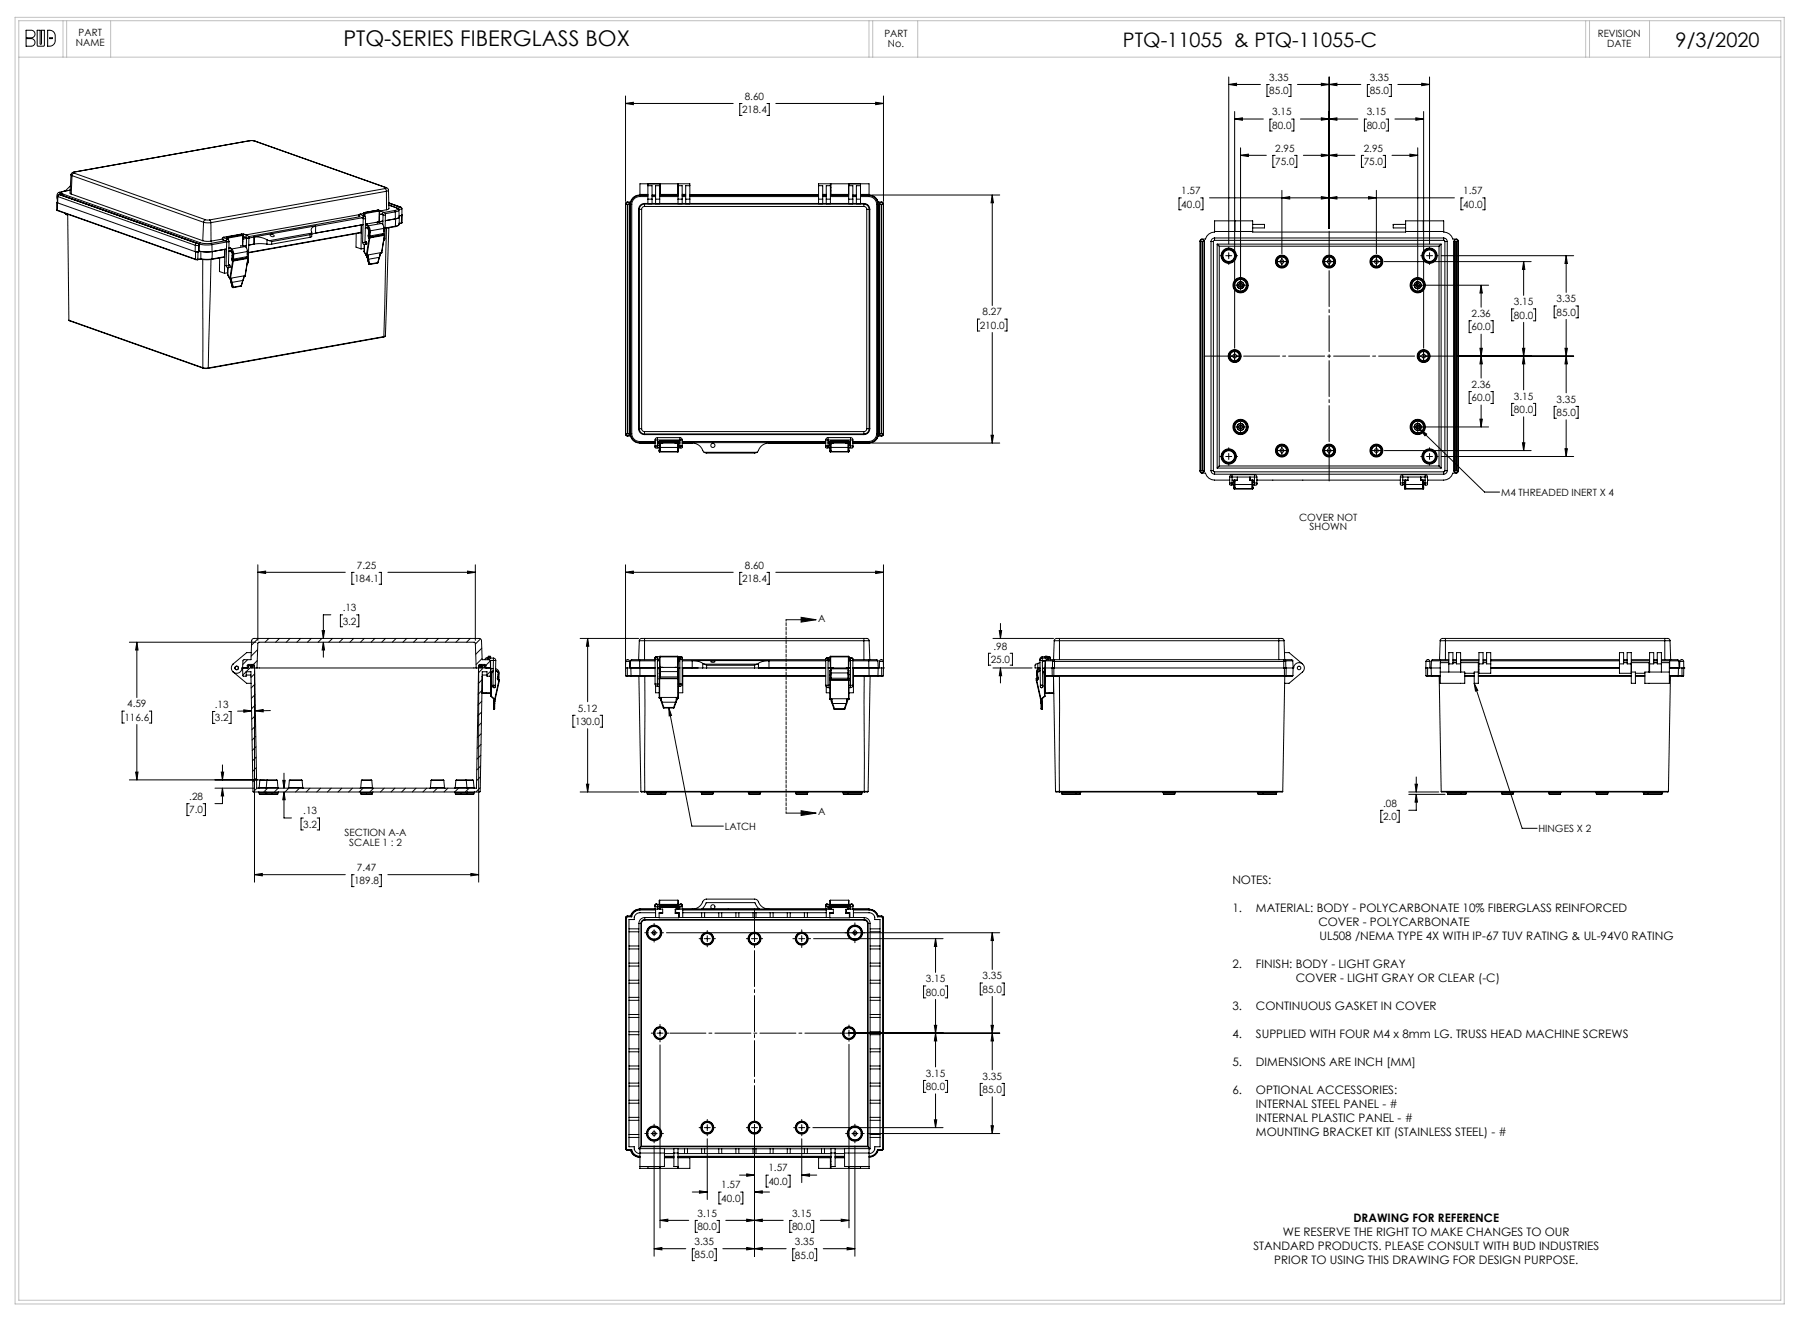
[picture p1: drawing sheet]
<svg xmlns="http://www.w3.org/2000/svg" width="762mm" height="559mm" viewBox="0 0 762 559" stroke-linecap="round" stroke-linejoin="round" font-family="sans-serif">
<defs><g id="words">
<text font-size="9.2" x="145.3" y="19.7">PTQ-SERIES FIBERGLASS BOX</text>
<g font-size="8.5">
<text x="475.4" y="19.9">PTQ-11055 &amp; PTQ-11055-C</text>
<text x="709.3" y="19.9">9/3/2020</text>
</g>
<g font-size="4.9">
<text x="521.7" y="374.1">NOTES:</text>
<text x="521.7" y="386">1.</text>
<text x="531.7" y="386">MATERIAL: BODY - POLYCARBONATE 10% FIBERGLASS REINFORCED</text>
<text x="558.1" y="391.9">COVER - POLYCARBONATE</text>
<text x="558.5" y="397.9">UL508 /NEMA TYPE 4X WITH IP-67 TUV RATING &amp; UL-94V0 RATING</text>
<text x="521.7" y="409.7">2.</text>
<text x="531.7" y="409.7">FINISH: BODY - LIGHT GRAY</text>
<text x="548.5" y="415.7">COVER - LIGHT GRAY OR CLEAR (-C)</text>
<text x="521.7" y="427.6">3.</text>
<text x="531.7" y="427.6">CONTINUOUS GASKET IN COVER</text>
<text x="521.7" y="439.4">4.</text>
<text x="531.7" y="439.4">SUPPLIED WITH FOUR M4 x 8mm LG. TRUSS HEAD MACHINE SCREWS</text>
<text x="521.7" y="451.3">5.</text>
<text x="531.7" y="451.3">DIMENSIONS ARE INCH [MM]</text>
<text x="521.7" y="463.2">6.</text>
<text x="531.7" y="463.2">OPTIONAL ACCESSORIES:</text>
<text x="531.7" y="469.1">INTERNAL STEEL PANEL - #</text>
<text x="531.7" y="475.1">INTERNAL PLASTIC PANEL - #</text>
<text x="531.7" y="481">MOUNTING BRACKET KIT (STAINLESS STEEL) - #</text>
<text x="573" y="517.4">DRAWING FOR REFERENCE</text>
<text x="543.1" y="523.3">WE RESERVE THE RIGHT TO MAKE CHANGES TO OUR</text>
<text x="530.6" y="529.2">STANDARD PRODUCTS. PLEASE CONSULT WITH BUD INDUSTRIES</text>
<text x="539.5" y="535.2">PRIOR TO USING THIS DRAWING FOR DESIGN PURPOSE.</text>
</g>
<g font-size="4.2">
<text x="33.3" y="15.4">PART</text>
<text x="374.4" y="15.7">PART</text>
<text x="676.4" y="15.7">REVISION</text>
<text x="32.1" y="19.6">NAME</text>
<text x="375.9" y="19.9">No.</text>
<text x="680.4" y="19.8">DATE</text>
<text x="537.3" y="34.2">3.35</text>
<text x="579.8" y="34.2">3.35</text>
<text x="537.3" y="39.9">85.0</text>
<text x="579.8" y="39.9">85.0</text>
<text x="314.1" y="47.9">218.4</text>
<text x="315.3" y="42.3">8.60</text>
<text x="538.6" y="48.8">3.15</text>
<text x="578.6" y="48.8">3.15</text>
<text x="538.6" y="54.5">80.0</text>
<text x="578.6" y="54.5">80.0</text>
<text x="539.8" y="64.2">2.95</text>
<text x="577.3" y="64.2">2.95</text>
<text x="539.8" y="69.9">75.0</text>
<text x="577.3" y="69.9">75.0</text>
<text x="500.1" y="82.2">1.57</text>
<text x="619.5" y="82.2">1.57</text>
<text x="500.1" y="87.9">40.0</text>
<text x="619.5" y="87.9">40.0</text>
<text x="640.9" y="129.2">3.15</text>
<text x="658.9" y="128">3.35</text>
<text x="415.9" y="133.5">8.27</text>
<text x="622.9" y="134.2">2.36</text>
<text x="640.9" y="134.9">80.0</text>
<text x="658.9" y="133.6">85.0</text>
<text x="414.8" y="139.2">210.0</text>
<text x="622.9" y="139.9">60.0</text>
<text x="622.9" y="164.2">2.36</text>
<text x="622.9" y="169.9">60.0</text>
<text x="640.9" y="169.2">3.15</text>
<text x="658.9" y="170.5">3.35</text>
<text x="640.9" y="174.9">80.0</text>
<text x="658.9" y="176.1">85.0</text>
<text x="635.5" y="209.9">M4 THREADED INERT X 4</text>
<text x="550" y="220.4">COVER NOT</text>
<text x="554.4" y="224.5">SHOWN</text>
<text x="151.1" y="240.7">7.25</text>
<text x="315.3" y="240.7">8.60</text>
<text x="149.9" y="246.4">184.1</text>
<text x="314.1" y="246.4">218.4</text>
<text x="145.1" y="258.7">.13</text>
<text x="346.4" y="263.1">A</text>
<text x="145.1" y="264.4">3.2</text>
<text x="420.6" y="275">.98</text>
<text x="419.4" y="280.7">25.0</text>
<text x="53.8" y="299.5">4.59</text>
<text x="91" y="299.6">.13</text>
<text x="52.6" y="305.2">116.6</text>
<text x="91" y="305.3">3.2</text>
<text x="244.7" y="301.2">5.12</text>
<text x="243.5" y="306.9">130.0</text>
<text x="80.1" y="338.6">.28</text>
<text x="585.5" y="341.5">.08</text>
<text x="80.1" y="344.3">7.0</text>
<text x="128.4" y="344.7">.13</text>
<text x="346.4" y="345">A</text>
<text x="585.5" y="347.2">2.0</text>
<text x="128.4" y="350.4">3.2</text>
<text x="145.9" y="353.8">SECTION A-A</text>
<text x="306.8" y="351.2">LATCH</text>
<text x="651.3" y="352.2">HINGES X 2</text>
<text x="147.9" y="358">SCALE 1 : 2</text>
<text x="151.1" y="368.7">7.47</text>
<text x="149.9" y="374.4">189.8</text>
<text x="391.9" y="415.8">3.15</text>
<text x="415.9" y="414.6">3.35</text>
<text x="391.9" y="421.5">80.0</text>
<text x="415.9" y="420.3">85.0</text>
<text x="391.9" y="455.8">3.15</text>
<text x="391.9" y="461.5">80.0</text>
<text x="415.9" y="457.1">3.35</text>
<text x="415.9" y="462.8">85.0</text>
<text x="325.3" y="495.9">1.57</text>
<text x="305.3" y="503.1">1.57</text>
<text x="325.3" y="501.6">40.0</text>
<text x="305.3" y="508.8">40.0</text>
<text x="295.3" y="515.1">3.15</text>
<text x="335.3" y="515.1">3.15</text>
<text x="295.3" y="520.8">80.0</text>
<text x="335.3" y="520.8">80.0</text>
<text x="294" y="527.1">3.35</text>
<text x="336.5" y="527.1">3.35</text>
<text x="294" y="532.8">85.0</text>
<text x="336.5" y="532.8">85.0</text>
</g>
</g></defs>
<g fill="none" stroke="#000" stroke-width=".42">
<path d="M11 12.8h2.2a1.6 1.6 0 0 1 1.6 1.6 1.6 1.6 0 0 1-1.6 1.6h-1.8v.4h1.8a1.6 1.6 0 0 1 1.6 1.6 1.6 1.6 0 0 1-1.6 1.6h-2.2zM15.7 12.8h1.3v5.7l.3 .3 .3-.3v-5.7h1.2v6.3l-.3 .4-2.3 .1-.4-.3zM20.2 12.8h.8a2.36 2.36 0 0 1 2.4 2.4v2a2.36 2.36 0 0 1-2.4 2.4h-.8zM21.1 16h1v.4h-1zM520.2 35.8l3.3-.6v1.1zM520.2 32.6v70.7M520.2 35.8h13.4M537.3 35.8h-1v5h1M545.5 35.8h1v5h-1M549.3 35.8h26.8M559.4 35.2l3.3 .6-3.3 .5zM562.7 35.8l3.3-.6v1.1z"/>
<path d="M562.7 32.6v64M579.8 35.8h-1v5h1M588 35.8h1v5h-1M591.8 35.8h13.4M601.9 35.2l3.3 .6-3.3 .5zM605.2 32.6v70.7M105.8 59.6l2.1 .1M105.8 59.6l1.7 .1M105.8 59.6l-74.4 13.2M107.5 59.7h.4M107.5 59.7l55.7 19.7M107.9 59.7l55.7 19.7 .5 .4 .3 .7"/>
<path d="M264.8 43.8l3.3-.5v1zM264.8 40.6v44.7M264.8 43.8h45.6M314.1 43.8h-.9v5.1h.9M324.7 43.8h1v5.1h-1M328.4 43.8h45.6M370.7 43.3l3.3 .5-3.3 .5zM374 40.6v44.7M522.7 50.4l3.3-.5v1zM522.7 47.2v100.2M522.7 50.4h12.1M538.6 50.4h-1v5.1h1"/>
<path d="M546.8 50.4h.9v5.1h-.9M550.5 50.4h24.3M559.4 49.9l3.3 .5-3.3 .5zM562.7 50.4l3.3-.5v1zM578.6 50.4h-1v5.1h1M586.8 50.4h.9v5.1h-.9M590.5 50.4h12.2M599.4 49.9l3.3 .5-3.3 .5zM602.7 47.2v100.2M29.8 78.7l-2.2 2.2M30 74l-.3 7.8 .5 .4M30 74l.5 .4"/>
<path d="M30.5 74.4l55.7 19.7M30.5 74.4l-.3 7.8M31.3 73.3l-.6 .3-.2 .8M31.3 73.3l55.7 19.7M31.4 72.8l-.3 .3 .2 .2M31.4 72.8l-1 .4-.3 .8M163 79.8l.6 1.2M163 79.8l-74.3 13.3M163.2 79.4l.3 .2-.5 .2M163.2 79.4h.4M274.3 77.8v.8M274.3 78.6h1.7v7.6h-1.7z"/>
<path d="M277.5 78.6h1.8v7.6h-1.8zM279.3 77.8v.8M279.5 77.8v4.5M287 78.6v-.8v4.5h-7.7M287 78.6h1.8v7.6h-1.8zM290.3 78.6h1.7v7.6h-1.7zM292 78.6v-.8h-21.1v4.5M346.5 78.6v-.8h5v.8M346.5 78.6h1.8v7.6h-1.8zM349.8 78.6h1.7v7.6h-1.7zM351.5 79.3h.3M359.3 78.6v-.8v4.5h-7.5"/>
<path d="M359.3 78.6h1.7v7.6h-1.7zM362.5 78.6h1.8v7.6h-1.8zM364.3 77.8v.8M525.2 62.6v54.8M525.2 65.8h10.9M525.2 65.8l3.3-.6v1.1zM539.8 65.8h-1v5h1M548 65.8h1v5h-1M551.8 65.8h21.8M559.4 65.2l3.3 .6-3.3 .5zM562.7 65.8l3.3-.6v1.1zM577.3 65.8h-1v5h1"/>
<path d="M585.5 65.8h1v5h-1M589.3 65.8h10.9M596.9 65.2l3.3 .6-3.3 .5zM600.2 62.6v54.8M24.1 85.7v3.2M24.1 88.9l.1 .1M24.1 88.9l.3 .3M24.2 85.6v.2M24.2 89l.2 .2M24.2 89l58.6 20.7M24.2 85.8v3.2M24.2 85.8l.2 .1"/>
<path d="M24.3 83.1l.1 2.8M24.3 83.1l.2 .1M24.4 89.2l58.5 20.7M24.4 85.9h.1M24.4 85.9l58.2 20.6M24.5 83.2l58.2 20.6M24.5 83.2l-.1 2.7M25.1 82.4l-.6 .8M25.1 82.4l58.2 20.6M25.2 82.4h.3l-.8 .1-.4 .6M25.2 82.4h-.1M25.2 82.4l58.5 20.6"/>
<path d="M25.4 82v.4M25.4 82l.4 .5M26.2 81.2l-1.2 .2M26.5 82.8a1.23 1.23 0 0 0-1.3-1.4 1.23 1.23 0 0 0-1.1 1.5l.2 1.6M26.6 82.1l-.4 .5M26.6 82.1l58.2 20.7M27.2 80.9l-1.3 .5-.5 .6M27.2 80.9h.1M27.3 80.9l-1.4 .6 .7 .6M27.6 90.3l.3 .5 .8 .3M28.7 90.7l.5 44.9M29.7 80.5l-2.5 .4"/>
<path d="M30.2 82.2l55.6 19.7M86.2 94.1l3.1 .2M86.2 94.1l-.4 7.8M87 93l1.7 .1M87 93l-.6 .4-.2 .7M88.7 93.1l.6 1.2M89.3 94.3v7.8M102.4 99.3h.1M102.3 99.1l.3 .3M102.3 99.1h1l-.6 .3M102.3 99.3l-6.1 1M102.3 99.3l.4 .1"/>
<path d="M102.3 99.1l-7.7 1.3M102.6 99.4l.1 .3M102.6 99.4h.1M102.6 99.4l-6 1M102.7 99.4l.1 .2M102.7 99.7l-6 1M102.7 99.7v4.3M102.8 99.6l-.1 4.4M102.8 99.6l-.1 .1M103.2 99.1l1.6 .6M104.7 99.7a.51 .51 0 0 0-.5 .3 .51 .51 0 0 0 .2 .6M104.7 99.7l.7 1.1"/>
<path d="M114.4 99.3a.86 .86 0 0 1 1.1-.1 .86 .86 0 0 1 .3 1 1.02 1.02 0 0 1-1.4-.9zM131.3 99.4l-16.3 2.9M131.3 99.4v1.1M131.9 98.7l-.6 .7M131.9 98.7l-17.9 3.2M132 98.4v1.7l-.7 .4M133.5 95.6l-26 4.7M133.5 95.6l.1 .1M133.6 95.7a1.82 1.82 0 0 0-1.7 .9 1.82 1.82 0 0 0 .1 1.9l-.1 .2M133.6 95.7v3l-1.6 .5M150.8 98.9l-.1 5.7 2.1 .8M152 90.9l-47.9 8.5"/>
<path d="M152.5 91.7l-47.3 8.5M152.8 90.9a.52 .52 0 0 0-.7-.1 .52 .52 0 0 0-.2 .7M152.9 98.4l-47.7 8.6M152.9 98.4l.1-3.2-.2 10.2M152.9 98.4l-47.7 8.5M152.9 92l.9 .4M153.4 92.2l-19.8 3.5M153.7 95.1l-20.2 3.6M153.8 92.5l-.3 10.1 .4 .8 .6 .1M153.8 92.5h.9M153.8 92.4a.5 .5 0 0 1-.1-.8 .5 .5 0 0 1 .8 .1l.3 .8M153.8 92.4v.1"/>
<path d="M153.8 90.4l-1.4 .3M153.8 90.3h.1M153.8 90.3l.1 1M153.9 90.3l.3 .1M154.1 90l-.3 .3M154.1 90h.1M154.1 90l-.2 .3M154.1 90l.3 .1M154.2 90.4h.3M154.2 90.4v1l-1.7-.6-.4 .8M154.4 90.1l-.2 .3M154.4 90.1l.1 .3"/>
<path d="M154.5 90.4v1.4M154.7 96.7h.8l.5 .8 .1 1M154.8 92.5l-.3 10.1M155.1 96.3l1 .7 .2 1.5M155.1 96.3l-.4 .3M155.2 96.3l1 .7 .2 1.5M155.2 96.3h-.1M155.2 96.3a1.68 1.68 0 0 1 1.3 2.2M155.4 95.1l-.7 .1 1 .4M155.4 94.8v.3M155.7 95.6a2.24 2.24 0 0 1 1 2.1M155.9 99.8l.2 .9"/>
<path d="M155.9 99.8l.2 .1M156.1 98.5h.2M156.1 98.5l-.2 1.3M156.1 99.9l.2 .6M156.2 99.9l.2 .6M156.2 99.9h-.1M156.3 99.8l.1 .7M156.3 99.8l-.1 .1M156.4 99.8v.5M156.4 99.8l.3 .1M156.4 98.5h-.1M156.4 98.5l-.3 1.4"/>
<path d="M156.5 98.5h-.1M156.5 98.5l-.2 1.3M156.7 97.7v2.2M159.1 94.1l2.4 .5M159.8 94v.3M160.1 88.9h.1M160.1 88.9l-6 1.1M160.1 88.9l.4 .2M160.4 89l.1 .3M160.4 89h.1M160.4 89l-6 1.1M160.5 89.1l.1 .2"/>
<path d="M160.5 89.3l-6 1.1M160.6 89.3h.4l-.4 .2M160.6 89.3l-.1 4.6v-4.6M160.6 89.3h-.1M160.9 90.2l-.3 .1M161 89.3l1.6 .6M161.3 90.5l.9 .4M161.5 94.6a2.24 2.24 0 0 1 1 2.1M161.5 94.6l-5.8 1M161.8 90.7l-1.2 .2M162 99.4l.1 .1M162.1 93.6l-7.4 1.3"/>
<path d="M162.2 91l-.1 4.1M162.2 98.9h.1M162.2 91h.9M162.4 98.9l.2 .5M162.5 96.2l.1 1.2M162.5 99.4l-.2-.5 .1 .5-6 1.1M162.5 99.4h.1M162.5 99.4l-6.2 1.1M162.5 99.4l.2 .2M162.5 97.4h.1M162.5 97.4v.1M162.5 96.7v.7"/>
<path d="M162.5 96.7l-5.8 1M162.5 96.7v2.2l-5.8 1M162.5 89.9a.48 .48 0 0 0-.5 .4 .48 .48 0 0 0 .4 .6l-.2 .1M162.5 89.9l.7 1.1M162.6 99.4l.2 .2M162.6 97.4l-.1 .6M162.7 99.6h.1M162.7 99.6l-6.1 1.1M162.8 99.6l-1.3 7.3M163.2 91l-.3 10.1M163.6 81l-74.3 13.3M163.6 81v7.8"/>
<path d="M163.6 96.6l-1.1 45.9M163.6 88.8l-2.7 .5M164.5 80.5l.1 7.8-1 .5M164.5 80.5l-.9 .5M164.6 85.9l5 1.8M164.6 85.9l4.8 1.7M164.6 86l4.7 1.7M164.6 86.8l3.3 1.2M164.6 96.4l-1.4 45.8M167 89.1l.3 .6M167 89.1l-4.4 .8M167.3 95.9l-4.3 .8"/>
<path d="M167.3 89.7l-4.3 .8M167.4 95.8l-.1 .1M167.4 95.8l-4.4 .7M167.5 92.6l-4.4 .8M167.5 92.6l-.1 3.2M167.9 88l.7 .3 .3 .6M167.9 88l.4 .6-1.3 .5M168.9 88.9v3.1l-1.5 .7-.1-3M168.9 88.9l-1.6 .8M168.9 95l-.4 .5-1.2 .4M168.9 95l-1.5 .8M169 91.7l-.1 .4-1.4 .5"/>
<path d="M169.1 91.8l-.2 3.2M169.3 87.7l-.6 .8 1.4-.1M169.4 87.6l-.1 .1M169.4 87.6l.2 .1M169.6 87.7l.5 .7M169.8 94.6l-.9 .1M169.9 94.4l.3-.2-.4 .4M169.9 94.4l-.1 .2M169.9 94.4l-.9 .2M170 91.2l-.1 3.2M170 91.2l-1 .2M170.1 88.4l.1 2.7"/>
<path d="M170.1 91l-.1 .2M170.2 91.1l-1.2 .1M170.3 91.1l-.1 3.2M264.9 86.5a.83 .83 0 0 1 .8-.8 .83 .83 0 0 1 .8 .8M264.9 86.5h.7M264.9 86.5a.85 .85 0 0 1 .8-.9 .85 .85 0 0 1 .9 .9M264.9 86.5v97.1M265.6 86.5h.2M265.6 86.5v97.1M265.8 86.5h.7M265.8 86.5v97.1M266.5 86.5h.1"/>
<path d="M266.5 86.5v97.1M266.6 86.5v97.1M266.8 86.6h.1M266.8 86.6v97M266.9 85.5h-1.6l-.5 .8v97.6l.6 .7h1.5M266.9 86.6h.5M266.9 86.6v97M267.4 86.6v97M270.4 88.6h.2M270.4 88.6v92.9M270.6 88.6h1M270.6 88.6v92.9"/>
<path d="M270.8 83.2a3.3 3.3 0 0 0-3.4 3.4M270.8 82.7a3.8 3.8 0 0 0-3.9 3.9M270.8 82.7v.5M270.8 82.6a4 4 0 0 0-4 4M270.8 82.6h3.5M270.8 82.6v.1M270.8 83.2h3.5M270.8 82.7h3.5M270.9 82.3v.3M270.9 82.3h3.4M271.6 88.6v92.9M272.9 87.4a1.22 1.22 0 0 0-1.3 1.2"/>
<path d="M272.9 86.4a2.22 2.22 0 0 0-2.3 2.2M272.9 86.4v1M272.9 86.1a2.5 2.5 0 0 0-2.5 2.5M272.9 86.1v.3M272.9 87.4h92.8M272.9 86.4h92.8M272.9 86.1h1.4M274.3 84.3h1.7M276 82.6h1.5M276 86.1h1.5M276 83.2h1.5M276 82.7h1.5"/>
<path d="M277.5 84.3h1.8M279.3 82.6h7.7M279.3 86.1h7.7M279.3 83.2h7.7M279.3 82.7h7.7M287 84.3h1.8M288.8 82.6h1.5M288.8 86.1h1.5M288.8 83.2h1.5M288.8 82.7h1.5M288.8 82.3h1.5M290.3 84.3h1.7"/>
<path d="M292 82.6h54.5M292 86.1h54.5M292 83.2h54.5M292 82.7h54.5M346.5 84.3h1.8M348.3 82.6h1.5M348.3 86.1h1.5M348.3 83.2h1.5M348.3 82.7h1.5M348.3 82.3h1.5M349.8 84.3h1.7M351.5 82.6h7.8"/>
<path d="M351.5 80.8h.3M351.5 86.1h7.8M351.5 83.2h7.8M351.5 82.7h7.8M351.8 82.3v-4.5h16.1v4.5M351.8 82.3v.3M359.3 84.3h1.7M361 82.6h1.5M361 86.1h1.5M361 83.2h1.5M361 82.7h1.5M362.5 84.3h1.8"/>
<path d="M364.3 82.6h3.5M364.3 86.1h1.4M364.3 83.2h3.5M364.3 82.7h3.5M364.3 82.3h3.6M365.7 87.4a1.22 1.22 0 0 1 1.2 1.2M365.7 86.4v1M365.7 86.4a2.22 2.22 0 0 1 2.2 2.2M365.7 86.1a2.5 2.5 0 0 1 2.5 2.5M365.7 86.1v.3M366.9 88.6h1M366.9 88.6v92.9"/>
<path d="M367.8 83.2a3.3 3.3 0 0 1 3.3 3.4M367.8 82.7v.5M367.8 82.7a3.8 3.8 0 0 1 3.8 3.9M367.8 82.6a4 4 0 0 1 4 4M367.8 82.6v.1M367.9 82.3v.3a4 4 0 0 1 3.9 2.9h1.6l.6 .8v97.6l-.5 .7h-1.7a4 4 0 0 1-3.9 3h-6.8M367.9 88.6v92.9M367.9 88.6h.3M368.2 88.6v92.9M369.1 82.6h54.1M371.1 86.6h.5M371.1 86.6v97"/>
<path d="M371.6 86.6v97M371.6 86.6h.2M371.8 86.6v97M372.3 86.5a.85 .85 0 0 1 .8-.8 .85 .85 0 0 1 .9 .8M372.3 86.5h.1M372.3 86.5v97.1M372.3 86.5h.8M372.3 86.5a.83 .83 0 0 1 .8-.8 .83 .83 0 0 1 .9 .8M373.1 86.5h.1M373.1 86.5v97.1M373.2 86.5h.8M373.2 86.5v97.1"/>
<path d="M374 86.5v97.1M420 82.6l.6 3.3h-1.1zM420 82.6v46.7M500.1 83.8h-1v5h1M508.3 83.8h1v5h-1M512 83.8h103.7M514.2 93.5v4.5M514.2 98v.2a4 4 0 0 0-3.9 3h-1.7l-.5 .7v97.6l.6 .8h1.6a4 4 0 0 0 3.9 2.9h6.4M514.2 93.5h16.1M514.2 98h16.1M522.8 93.5v4.5M530.3 95h5v1.5h-5"/>
<path d="M530.3 93.5v4.5M530.3 98v.2h64.7v-.2M542.7 83.8l3.3-.6v1.1zM542.7 80.6v26.8M559.4 83.2l3.3 .6-3.3 .5zM562.7 83.8l3.3-.6v1.1zM579.4 83.2l3.3 .6-3.3 .5zM582.7 80.6v26.8M595 93.5h16.2M595 95h-5.2v1.5h5.2M595 93.5v4.5M595 98h16.2"/>
<path d="M602.5 93.5v4.5M611.2 93.5v4.5M611.2 98v.2a4 4 0 0 1 3.8 3h1.7l.6 .7v97.6l-.5 .8h-1.8a4 4 0 0 1-3.8 2.9h-6.9M619.4 83.8h-.9v5h.9M627.7 83.8h.9v5h-.9M82.6 106.5h.1M82.6 106.5l.2 .1M82.7 103.8l-.1 2.7M82.8 106.6h1M82.8 106.6v3.1M82.8 109.7l.9 .1M82.8 109.7l.1 .2"/>
<path d="M82.9 109.9l.7 .1M83.3 103l-.6 .8M83.6 110h.1M83.7 103h-.4M83.7 103l.5 .7M83.7 109.8l-.1 .2M83.8 103.1l.5 .2M83.8 106.6l-.1 3.2M84.2 103.7v2.7l-1.6 .1M84.2 103.7l-1.5 .1M84.2 106.2l2.6 .5 3-.2M84.3 103.3l2.6 .4 2.8-.1"/>
<path d="M84.3 103.3l-.1 2.8M84.8 102.8l2.2 .3 2.4-.1M84.8 102.8l-.5 .5M85 106.4l4.9 .1-.1 3.1M85 106.4l-1.2 .2M85 106.4v3.1M85 109.5l4.8 .1M85 109.5v.2M85 109.5h.1M85 109.5l-1.3 .3M85 109.7l-1.4 .3M85 109.7l4.6 .1"/>
<path d="M85.8 109.8l.1 45.9M85.8 101.9l3.5 .2M89.3 109.8l-1.1 46M89.4 103l.3 .6M89.6 109.8h.1M89.7 103.6l.1 2.9M89.8 109.6l-.1 .2M93 109.2l-.1 5.7 2.1 .8M94.1 101.2l-4.8 .9M94.5 101.6l1.5 .6M95 100.7a.54 .54 0 0 0-.9 .1 .54 .54 0 0 0 .4 .8 .52 .52 0 0 1-.2-.6 .52 .52 0 0 1 .6-.4l1.5 .6M95.1 108.7l-5.4 1.1"/>
<path d="M95.1 108.7l.1-3.1-.2 10.1M95.1 108.7l-5.3 .9M95.4 101.9l-6 1.1M95.7 112.4a.62 .62 0 0 0 .4 .9 .62 .62 0 0 0 .7-.8l-.1-.1M95.9 105.4l-6.1 1.1M96 102.4l-6.3 1.2M96 102.3l-.3 10.1M96 102.1v.2M96 100.6h.1M96 100.6l.1 .5M96.1 100.6l.3 .1M96.2 100.3l-.2 .3"/>
<path d="M96.2 100.3h.1M96.3 100.3l-.2 .3M96.3 100.3l.3 .1M96.3 101.2a.51 .51 0 0 0-.5 .3 .51 .51 0 0 0 .2 .6M96.3 101.2l.6 .6a.38 .38 0 0 1 0 .6 .38 .38 0 0 1-.5 0l-.4-.1M96.4 115.5l-1.4 .2M96.4 100.7h.3M96.4 100.7v.5M96.4 116.4h.1M96.4 116.3v.1M96.4 116.4l.9 1.6M96.4 113.3v3"/>
<path d="M96.6 100.4l-.2 .3M96.6 100.4l.1 .3M96.7 112.4h-1M96.7 100.7v.8M96.9 106.5h.8l.5 .7 .1 1.1M97 102.3l-.3 10.1M97.2 112.2a.56 .56 0 0 1 .3 .5 .56 .56 0 0 1-.3 .5M97.2 112.2h-.2M97.2 112.2l-.5 .1M97.3 118l.2 .1M97.3 117.9l.3 .1M97.3 117.9v.1"/>
<path d="M97.3 117.7v.2M97.3 117.7l.3 .1M97.3 106.1l1 .7 .3 1.5M97.3 106.1l-.4 .3M97.4 113.2l-.7 .1M97.4 106l1 .8 .2 1.5M97.4 106l-.1 .1M97.4 106.1a1.68 1.68 0 0 1 1.3 2.1M97.6 118l-.1 .1M97.6 104.9l-.7 .1 1 .4M97.6 117.8v.2M97.6 118.5v.1"/>
<path d="M97.6 118.6l.3 1.3M97.6 118.6h.1M97.6 118.1v.4M97.6 118.6h.4M97.7 118.6l.2 1M97.7 118l-.1 .6M97.9 119.6l.5 2M97.9 105.4a2.24 2.24 0 0 1 1 2.1M98 118.6l.2 .9M98 118.6h-.3M98.1 109.6l.2 .9M98.1 109.6l.2 .1"/>
<path d="M98.1 117.9l-.1 .7M98.1 117.9l-.6 .2M98.1 117.9l-.5 .1M98.2 119.5l-.3 .1M98.2 119.5l.6 2.1M98.3 108.3h.3M98.3 108.3l-.2 1.3M98.3 110.5l.2 .1M98.3 109.7l.2 .6M98.4 109.6l-.1 .1M98.5 110.6l-1.2 7.1M98.5 109.6l.2 .6-.3-.6"/>
<path d="M98.5 109.6h-.1M98.5 110.3l-.2 .2M98.5 110.3l.3 .2M98.6 108.3l-.3 1.4M98.6 108.3h.1M98.6 108.3l-.2 1.3M98.7 108.2l-.1 .1M98.7 108.2l-.2 1.4M98.8 110.5l-.3 .1M98.8 110.5l-1.2 7.3M98.9 109.7l-.3-.1v.5M98.9 107.5v2.2"/>
<path d="M102.7 104l1 .4M102.7 104l-.9 .1M102.8 118.7h.1M102.8 118.7l-4.6 .8M102.8 118.7l-.7 2.3M102.9 118.7l-.7 2.3M102.9 100.1l1.5 .6M103.1 117.7l-.3 1M103.1 117.7l-.2 1M103.2 117l-.1 .7M103.2 117l.1 .1M103.3 117.1l-.2 .6"/>
<path d="M103.6 117l-.3 .1M103.7 104.4a2.23 2.23 0 0 1 1 2.1M103.7 104.4l-5.8 1M103.7 116.9l-.1 .1M103.7 116.9l-.5 .1M103.7 116.7v.2M103.7 116.7l.1 .1M103.7 116.7l-6.1 1.1M103.8 116.8l-.2 .2M103.8 116.8l-.1 .1M103.8 100.4l-1 .2M104.2 109.2h.1"/>
<path d="M104.3 103.9l-1.2 .2M104.4 100.9l-1.6 .3M104.4 100.8l-.1 4.1M104.4 108.7h.1M104.4 100.8h1M104.4 100.6v.2M104.6 108.7l.2 .5M104.6 109.2l-.1-.5 .2 .5M104.7 106l.1 1.2M104.7 109.2h.1M104.7 109.2l-6.2 1.1M104.7 109.2l.2 .2"/>
<path d="M104.7 107.2h.1M104.7 107.2v.1M104.7 106.5v.7M104.7 106.5l-5.8 1M104.7 106.5v2.1l-5.8 1.1M104.8 109.2l.2 .2M104.8 107.2h-.1M104.8 107.2l-.1 .6M104.9 109.4h.1M104.9 109.4l-6.1 1.1M105 109.4l-1.3 7.3M105.1 110.9l-.4 .1"/>
<path d="M105.1 110.9l-.5 .9M105.4 100.8l-.3 10.1M107.5 100.3h.1M107.5 100.3l.1 .1M107.5 100.4l.1 2.9M107.5 100.4l-2.1 .4M107.6 103.3l2.7-.2 2.7 .3M107.6 100.4l2.7 .1 2.7 1M107.6 100.4v2.9M107.7 103.3l-2.4 .4M113 103.4h2M113 101.5l1 .4"/>
<path d="M113 101.5v1.9M114 101.9l1 .4M115 102.3v1.1M131.3 100.5l-16.3 2.9M153.5 102.6h1M154.2 106.5v.1M154.2 106.5h.1M154.2 105.1l-1.4 .3M154.2 106.6l.9 1.6M154.2 106.6h.1M154.2 106.6l.9 1.5M154.2 103.5v3"/>
<path d="M154.3 103.5l-.1 3M154.5 102.6v.9M155 102.4a.56 .56 0 0 1 .3 .5 .56 .56 0 0 1-.4 .5M155 102.4h-.2M155 102.4l-.5 .1M155.1 108.2l.2 .1M155.1 108.2h.1M155.1 108.1l.3 .1M155.1 107.9v.2M155.1 107.9l.3 .1M155.2 103.4l-.7 .1M155.4 108.2l-.1 .1"/>
<path d="M155.4 108v.2M155.4 108.7v.1M155.4 108.8l.3 1.4M155.4 108.3v.4M155.4 108.8h.4M155.4 108.8h.1M155.5 108.8l.2 1M155.5 108.2l-.1 .6M155.7 109.8l.5 2M155.8 108.8l.2 .9M155.8 108.8h-.3M155.9 108.1l-.1 .7"/>
<path d="M155.9 108.1l-.6 .2M155.9 108.1l-.5 .1M156 109.7l-.3 .1M156 109.7l.6 2.1M156.1 100.7l.2 .1M156.2 111.8l.1 .1M156.2 111.8h.1M156.2 111.8l.1 .2M156.3 100.8l-1.2 7.1M156.3 111.9v.1M156.3 100.5l-.2 .2M156.3 100.5l.3 .2"/>
<path d="M156.3 112h.2M156.6 100.7l-.3 .1M156.6 100.7l-1.2 7.3M156.6 111.8h-.4M156.6 111.8l-.1 .2M159.8 111.4l-3.3 .6M159.9 111.2l-.1 .2M159.9 111.2h.1M159.9 111.2l-3.3 .6M160 111.2l-.2 .2M160.6 108.9v.1M160.6 108.9l-4.6 .8"/>
<path d="M160.6 108.9l-.7 2.3M160.7 108.9l-.7 2.3M160.9 107.9l-.3 1M160.9 107.9l-.2 1.1M161 107.2l-.1 .7M161 107.2l.1 .1M161.1 107.3l-.2 .6M161.4 107.2l-.3 .1M161.5 107.1l-.1 .1M161.5 107.1l-.5 .1M161.5 106.9v.2M161.5 106.9l.1 .1"/>
<path d="M161.5 106.9l-6.1 1.1M161.6 107l-.2 .2M161.6 107l-.1 .1M162.9 101.1l-.4 .1M162.9 101.1l-.5 .9M508.1 102.2h.1M508.1 102.2a.83 .83 0 0 1 .8-.8 .83 .83 0 0 1 .9 .8M508.1 102.2h.8M508.9 102.2h.1M508.9 102.2v97.1M509 102.2h.8M509 102.2v97.1"/>
<path d="M509.8 102.2v97.1M509.8 102.2h.1M512.7 102.2h1M512.7 102.2v97M513.7 102.2v97M514.2 100.7v1M514.2 100.7a1.5 1.5 0 0 0-1.5 1.5M514.2 101.7l-.5 .5M514.2 100.7h97M514.2 101.7h97M515.3 103.3h94.8M515.3 103.3v94.8"/>
<path d="M515.3 103.3l.9 .9M516.2 104.2h93M516.2 104.2v93.1M516.4 108.2h1.2M518.9 108.2h2.5M520.2 104.5v1.2M520.2 107v2.5M520.2 110.8v1.2M522.7 108.2h1.2M525.2 118.7v4.1M540.6 110.7h4.1M542.7 108.7v4.1"/>
<path d="M560.6 110.7h4.1M562.7 108.7v4.1M580.6 110.7h4.1M582.7 108.7v4.1M586 110.7h62.2M600.2 118.7v4.1M601.4 108.2h1.2M603.9 108.2h2.5M605.2 104.5v1.2M605.2 107v2.5M605.2 110.8v1.2M607.7 108.2h1.2"/>
<path d="M609.2 104.2v93.1M610.1 103.3v94.8M610.1 103.3l-.9 .9M610.2 108.2h56M611.2 100.7v1M611.2 100.7a1.5 1.5 0 0 1 1.5 1.5M611.2 101.7l.5 .5M611.7 102.2h1M611.7 102.2v97M612.7 102.2v97M615.5 102.2v97.1M615.5 102.2h.1"/>
<path d="M615.6 102.2h.7M615.6 102.2a.83 .83 0 0 1 .8-.8 .83 .83 0 0 1 .8 .8M616.3 102.2h.2M616.3 102.2v97.1M616.5 102.2h.7M616.5 102.2v97.1M617.2 102.2h.1M645 110.7l.5 3.3h-1zM645 110.7v14.3M663 108.2l.5 3.3h-1zM663 108.2v15.6M29.2 135.6l56.8 20.3"/>
<path d="M29.2 135.6l56.7 20.1M98.4 121.6l.1 .1M98.4 121.6h.1M98.5 121.7h.1M98.5 121.7l.2 .1M98.8 121.6h-.4M98.8 121.6l-.1 .2M102 121.2l-3.3 .6M102.1 121l-.1 .2M102.1 121h.1M102.1 121l-3.3 .6M102.2 121l-.2 .2"/>
<path d="M414.8 135.1h-1v5h1M425.3 135.1h1v5h-1M523.1 120.7h4.1M598.1 120.7h4.1M603.5 120.7h26.7M622.9 135.8h-1v5h1M627 120.7l.5 3.4h-1zM627 120.7v9.3M631.1 135.8h1v5h-1M640.9 130.8h-1v5h1M645 136.5v28.5M649.1 130.8h1v5h-1"/>
<path d="M658.9 129.5h-1v5.1h1M663 135.2v31.1M667.1 129.5h1v5.1h-1M85.9 155.7l2.3 .1M85.9 155.7l.1 .2M86 155.9l2 .1M88 156h.1M88.2 155.8l-.1 .2M162.5 142.5l-74.4 13.5M162.5 142.5l-74.3 13.3M163.1 142.2l-.6 .5M163.1 142.2l-.6 .3"/>
<path d="M420 140.8v46.8M520.6 150.7h4.1M522.7 148.7v4.1M600.6 150.7h4.1M602.7 148.7v4.1M616.8 150.7h49.4M626.5 147.4h1l-.5 3.3zM627 150.7l.5 3.3h-1zM627 141.5v18.5M644.5 147.4h1l-.5 3.3zM645 150.7l.5 3.3h-1zM662.5 147.4h1l-.5 3.3z"/>
<path d="M663 150.7l.5 3.3h-1zM525.2 178.7v4.1M600.2 178.7v4.1M622.9 165.8h-1v5h1M626.5 177.4h1l-.5 3.3zM627 171.5v9.2M631.1 165.8h1v5h-1M640.9 170.8h-1v5h1M645 176.5v14.2M649.1 170.8h1v5h-1M658.9 172h-1v5.1h1M663 177.7v15.5"/>
<path d="M667.1 172h1v5.1h-1M264.9 183.6h.7M264.9 183.6a.83 .83 0 0 0 .8 .8 .83 .83 0 0 0 .8-.8M264.9 183.6a.85 .85 0 0 0 .8 .9 .85 .85 0 0 0 .9-.9M265.6 183.6h.2M265.8 183.6h.7M266.5 183.6h.1M266.8 183.6a4 4 0 0 0 4 4M266.8 183.6h.1M266.9 183.6h.5M266.9 183.6a3.8 3.8 0 0 0 3.9 3.8M267.4 183.6a3.3 3.3 0 0 0 3.4 3.3"/>
<path d="M270.4 181.5a2.5 2.5 0 0 0 2.5 2.5M270.4 181.5h.2M270.6 181.5h1M270.6 181.5a2.22 2.22 0 0 0 2.3 2.2M270.8 186.9v.5M270.8 187.6h6.5M270.8 187.4v.2M270.8 187.4h6.5M270.8 186.9h6.5M271.6 181.5a1.22 1.22 0 0 0 1.3 1.2M272.9 182.7v1M272.9 183.7v.3"/>
<path d="M272.9 182.7h92.8M272.9 183.7h92.8M272.9 184h92.8M277.3 189.3l.4 .4 .6-.4M277.3 188.8v.5M277.3 188.8h1M277.3 186.3v2.5M277.3 186.3h1M277.3 189.1v.2M278.2 188.9l.1 .4M278.2 189.6h.1M278.3 188.9v.2"/>
<path d="M278.3 189.6h.8M278.3 185.3l-.7 .3-.3 .7M278.3 188.8v.2M278.3 185.3v1M278.3 189.3v.3M278.3 187.6h9.5M278.3 186.3v2.5M278.3 189.1v.2M278.3 186.3h9.5M278.3 185.3h9.5M278.3 187.4h.9M278.3 186.9h.9"/>
<path d="M279.1 190.8l.2 .2M279.1 188.6h-.8v.5M279.1 188v2.8M279.1 190.8l.2 .5M279.1 190.9h.1M279.2 186.8h.2M279.2 187.3h.2M279.2 187.3l.2 .3v-.3M279.2 186.8v.5M279.3 187.8l-.2 .2M279.3 187.6l-.2 .4M279.3 187.8v3.2"/>
<path d="M279.3 187.6v.2M279.3 191v.3M279.3 191h.1M279.3 187.8h.1M279.3 187.6h.1M279.3 191.3h7.7M279.4 187.8l.2 .2M279.4 187.6l.2 .2M279.4 187.8v3.2M279.4 187.6v.2M279.4 186.6l-.2 .2M279.4 186.6v.2"/>
<path d="M279.4 186.8v.5M279.4 186.8h7.5M279.4 186.6h7.5M279.4 187.3h7.5M279.5 190.9h.1M279.6 190.8l-.2 .2M279.6 189.4v1.7h7.2v-1.7M279.6 187.6v1.8M279.6 189.4h7.2M280.5 187.6l-.9 .1M285.8 187.6h1.2M286.8 191h.1"/>
<path d="M286.8 187.6v1.8M286.9 187.8h-.1M286.9 187.6h-.1M286.9 187.8v3.2M286.9 191h.1M286.9 187.8h.1M286.9 186.6v.2M286.9 187.3v.3l.3-.3M286.9 187.3h.3M286.9 186.6l.3 .2M286.9 186.8h.3M286.9 186.8v.5"/>
<path d="M287 187.8l.2 .2M287 187.6l.2 .4M287 187.8v3.2M287 187.6v.2M287 191v.3M287.1 190.9h.1M287.1 187.4h.7M287.2 190.8l-.2 .2M287.2 188v2.8M287.2 190.8l-.2 .5M287.2 188.6h.6v.7M287.2 186.8v.5"/>
<path d="M287.2 189.6h.6M287.2 186.9h.6M287.8 185.3l.7 .3 .3 .7M287.8 189.3l.4 .4 .6-.4M287.8 188.8v.5M287.8 189.3l.1 .3M287.8 185.3v1M287.8 186.3h1M287.8 188.8h1M287.8 186.3v2.5M288.7 189l.1 .3M288.8 188.8v.5"/>
<path d="M288.8 187.6h4.3M288.8 186.3v2.5M288.8 187.4h60.8M288.8 186.9h60.8M293 187.6a5.3 5.3 0 0 1 4.8 3.6l.3 .3M293 187.4v.2M298.1 191.5l1 .3h20.3l1.1-.3M298.1 191.5h22.4M325.5 187.6h24.1M325.5 187.4a5.7 5.7 0 0 0-4.8 3.8l-.2 .3M349.6 186.2h1M349.6 186.2v2.6"/>
<path d="M350.4 188.9l.2 .3M350.4 189.5h.2M350.5 189.5h.8M350.6 185.2l-.8 .3-.2 .7M350.6 189.1l-.1-.3a.55 .55 0 0 0-.7-.1 .55 .55 0 0 0-.1 .7 .55 .55 0 0 0 .7 .2l.2-.4M350.6 185.3v.9M350.6 189.3v.2M350.6 187.6h9.5M350.6 186.2v2.6M350.6 189.1v.1M350.6 186.2h9.5M350.6 185.2h9.5"/>
<path d="M350.6 187.4h.8M350.6 186.9h.8M351.3 190.8l.2 .2M351.3 188.5h-.7v.6M351.3 188v2.8M351.3 190.8l.2 .5M351.3 190.9h.1M351.4 186.8h.3M351.4 187.3h.3M351.4 187.3l.3 .3v-.3M351.4 186.8v.5M351.5 187.8l-.2 .2"/>
<path d="M351.5 187.6l-.2 .4M351.5 187.8v3.2M351.5 187.6v.2M351.5 191v.3M351.5 191h.1M351.5 187.8h.1M351.5 187.6h.1M351.5 191.3h7.7M351.6 187.8l.2 .2M351.6 187.6l.2 .2M351.6 187.8v3.2M351.6 187.6v.2"/>
<path d="M351.7 186.6l-.3 .2M351.7 186.6v.2M351.7 186.8v.5M351.7 186.8h7.5M351.7 186.6h7.5M351.7 187.3h7.5M351.7 190.9h.1M351.8 190.8l-.2 .2M351.8 189.4v1.7h7.3v-1.7M351.8 187.6v1.8M351.8 187.7h1M351.8 189.4h7.3"/>
<path d="M352.8 187.6v.1M358.1 187.6h1.1M359.1 191h.1M359.1 187.6v1.8M359.1 187.8h.1M359.1 187.6h.1M359.1 187.8v3.2M359.2 186.6v.2M359.2 187.3v.3l.2-.3M359.2 187.3h.2M359.2 186.6l.2 .2M359.2 186.8h.2"/>
<path d="M359.2 186.8v.5M359.2 187.8l.2 .2M359.2 187.6l.2 .4M359.2 187.8v3.2M359.2 187.6v.2M359.2 191v.3M359.4 187.4h.7M359.4 190.8l-.2 .2M359.4 188v2.8M359.4 190.8l-.2 .5M359.4 188.5h.7v.6M359.4 190.9h-.1"/>
<path d="M359.4 186.8v.5M359.4 189.5h.7M359.4 186.9h.7M360.1 185.2l.7 .3 .3 .7M360.1 189.1l.4 .6 .6-.5M360.1 189.5h.1M360.1 185.3v.9M360.1 186.2h1M360.1 189.3v.2M360.1 186.2v2.6M361 189l.1 .2M361 188.9l-.9-.2v.3"/>
<path d="M361 188.9l.1 .3M361.1 186.2v2.6M361.1 187.4h6.7M361.1 186.9h6.7M365.7 182.7v1M365.7 183.7v.3M366.9 181.5a1.22 1.22 0 0 1-1.2 1.2M366.9 181.5h1M367.8 186.9v.5M367.9 181.5a2.22 2.22 0 0 1-2.2 2.2M367.9 181.5h.3M368.2 181.5a2.5 2.5 0 0 1-2.5 2.5"/>
<path d="M369.1 187.6h54.1M371.1 183.6a3.3 3.3 0 0 1-3.3 3.3M371.1 183.6h.5M371.6 183.6a3.8 3.8 0 0 1-3.8 3.8M371.6 183.6h.2M371.8 183.6a3.7 3.7 0 0 1-4 3.8M372.3 183.6a.85 .85 0 0 0 .8 .9 .85 .85 0 0 0 .9-.9M372.3 183.6h.1M372.3 183.6h.8M372.3 183.6a.83 .83 0 0 0 .8 .8 .83 .83 0 0 0 .9-.8M373.1 183.6h.1M373.2 183.6h.8"/>
<path d="M419.5 184.3h1.1l-.6 3.3zM508.1 199.3h.1M508.1 199.3h.8M508.1 199.3a.83 .83 0 0 0 .8 .8 .83 .83 0 0 0 .9-.8M508.9 199.3h.1M509 199.3h.8M509.8 199.3h.1M512.7 199.2h1M512.7 199.2a1.5 1.5 0 0 0 1.5 1.5M513.7 199.2l.5 .5M514.2 199.7v1M514.2 199.7h97"/>
<path d="M515.3 198.1h94.8M516.2 197.3l-.9 .8M516.2 197.3h93M516.4 193.2h1.2M518.9 193.2h2.5M520.2 189.5v1.2M520.2 192v2.5M520.2 195.8v1.2M522.7 193.2h1.2M523.1 180.7h4.1M540.6 190.7h4.1M542.7 188.7v4.1"/>
<path d="M560.6 190.7h4.1M562.7 188.7v4.1M580.6 190.7h4.1M582.7 188.7v4.1M586 190.7h62.2M601.2 181.8l2.8 1.9-.8 .8zM601.2 181.8l27.3 26.5h6.3M601.4 193.2h1.2M603.9 193.2h2.5M605.2 189.5v1.2M605.2 192v2.5M605.2 195.8v1.2"/>
<path d="M607.7 193.2h1.2M609.2 197.3l.9 .8M610.2 193.2h56M611.2 199.7v1M611.7 199.2h1M611.7 199.2l-.5 .5M612.7 199.2a1.5 1.5 0 0 1-1.5 1.5M615.5 199.3h.1M615.6 199.3h.7M615.6 199.3a.83 .83 0 0 0 .8 .8 .83 .83 0 0 0 .8-.8M616.3 199.3h.2M616.5 199.3h.7"/>
<path d="M617.2 199.3h.1M630.2 180.7h-32.1M644.5 187.4h1l-.5 3.3zM662.5 189.9h1l-.5 3.3zM514.2 200.7h97M520.6 204.4a.57 .57 0 0 0 .2 .9 .57 .57 0 0 0 .8-.4M520.6 201.9h1M520.6 204.4h1M520.6 201.9v2.6M521.5 205.2h.1M521.5 204.7l.1 .2M521.6 205.2h.7"/>
<path d="M521.6 200.9l-.7 .3-.3 .7M521.6 204.4v.4M521.6 201v.9M521.6 205v.2M521.6 201.9h9.5M521.6 200.9h9.5M521.6 201.9v2.6M521.6 204.8v.1M521.6 203.2h2.2M522.3 206.5l.2 .2M522.3 204.2h-.7v.6M522.3 203.7v2.8"/>
<path d="M522.3 206.5l.2 .5M522.3 206.6h.1M522.5 203.5l-.2 .2M522.5 203.3l-.2 .4M522.5 203.5v3.2M522.5 206.7h.1M522.5 203.5h.1M522.5 203.3h.1M522.5 203.3v.2M522.5 206.7v.3M522.5 207h7.7M522.6 203.5l.2 .2"/>
<path d="M522.6 203.3l.2 .2M522.6 203.5v3.2M522.6 203.3v.2M522.7 206.6h.1M522.8 206.5l-.2 .2M522.8 205.1v1.7h7.3v-1.7M522.8 205.1h7.3M522.8 203.2v1.9M523.8 201.9v1.5h-1M529.1 203.2h2M529.1 201.9v1.5h1M529.3 201.9v1.3"/>
<path d="M530.1 206.7h.1M530.1 203.2v1.9M530.1 203.5h.1M530.1 203.3h.1M530.1 203.5v3.2M530.2 203.5l.2 .2M530.2 203.3l.2 .4M530.2 203.5v3.2M530.2 203.3v.2M530.2 206.7v.3M530.4 206.5l-.2 .2M530.4 203.7v2.8"/>
<path d="M530.4 206.5l-.2 .5M530.4 204.2h.7v.6M530.4 206.6h.1M530.4 205.2h.7M531.1 200.9l.7 .3 .3 .7M531.1 204.8l.4 .6 .6-.5M531.1 204.4v.3M531.1 201v.9M531.1 201.9h1M531.1 204.4h1M531.1 205v.2M531.1 201.9v2.6"/>
<path d="M531.2 205.2h-.1M532 204.7l.1 .2M532 204.6l.1 .2M532.1 204.4l-.1 .2M532.1 201.9v2.6M532.1 204.8v.1M532.1 203.2h60.7M592.8 204.9l.5 .5 .5-.5M592.8 204.4v.3M592.8 201.9h1M592.8 204.4h1M592.8 201.9v2.6"/>
<path d="M592.8 204.7v.2M592.9 204.7l-.1 .2M593.7 204.6l.1 .3M593.7 205.2h.1M593.8 204.6v.1M593.8 205.2h.8M593.8 200.9l-.7 .3-.3 .7M593.8 204.4v.2M593.8 200.9v1M593.8 205v.2M593.8 201.9h9.5M593.8 200.9h9.5"/>
<path d="M593.8 201.9v2.6M593.8 204.7v.2M593.8 203.2h2.2M594.6 206.5l.2 .2M594.6 204.2h-.8v.5M594.6 203.7v2.8M594.6 206.5l.2 .5M594.6 206.6h.1M594.8 203.5l-.2 .2M594.8 203.5v3.2M594.8 206.7h.1M594.8 207h7.7"/>
<path d="M594.8 203.5h.1M594.8 206.7v.3M594.9 203.5l.2 .2M594.9 203.5h.2M594.9 203.5v3.2M595 206.6h.1M595.1 206.5l-.2 .2M595.1 205.1v1.7h7.2v-1.7M595.1 205.1h7.2M595.1 203.2v1.9M596 201.9v1.5h-.9M601.3 201.9v1.5l1.1 .1"/>
<path d="M601.3 203.2h2M601.5 201.9v1.3M602.3 206.7h.1M602.3 203.2v1.9M602.4 203.5h-.1M602.4 203.5v3.2M602.4 206.7h.1M602.4 203.5h.1M602.5 203.5l.2 .2M602.5 203.5v3.2M602.5 206.7v.3M602.7 204.2h.6a.62 .62 0 0 0 .1 1 .62 .62 0 0 0 .9-.3"/>
<path d="M602.7 206.5l-.2 .2M602.7 203.7v2.8M602.7 206.5l-.2 .5M602.7 206.6h-.1M602.7 205.2h.6M603.3 200.9l.7 .3 .3 .7M603.3 204.4v.3M603.3 205.2h.1M603.3 200.9v1M603.3 201.9h1M603.3 204.4h1M603.3 205v.2"/>
<path d="M603.3 201.9v2.6M604.2 204.7l.1 .2M604.3 204.6v.3M604.3 204.4v.2M604.3 201.9v2.6M109.2 239.1v32M201.2 239.1v32M264.8 239.1v42.4M374 239.1v42.4M109.2 242.3l3.3-.5v1zM109.2 242.3h37M149.9 242.3h-1v5h1"/>
<path d="M160.5 242.3h.9v5h-.9M164.2 242.3h37M197.9 241.8l3.3 .5-3.3 .5zM264.8 242.3l3.3-.5v1zM264.8 242.3h45.6M314.1 242.3h-.9v5h.9M324.7 242.3h1v5h-1M328.4 242.3h45.6M370.7 241.8l3.3 .5-3.3 .5zM54.8 271.9h53.6M57.9 271.9l.5 3.3h-1zM57.9 271.9v23.4"/>
<path d="M104.8 279.3l-2 2M106.4 276.3h-2l-5.7 4.7M108.9 279.7l-1.6 1.6M109.1 275l-2.8 2.8M109.3 270.3l-2.8 2.8M113.8 270.3l-1.6 1.6M118.3 270.3l-1.6 1.6M122.8 270.3l-1.6 1.6M127.3 270.3l-1.6 1.6M131.8 270.3l-1.6 1.6M136.3 270.3l-1.6 1.6M136.4 267h1l-.5 3.3z"/>
<path d="M136.9 271.9v6.3M136.9 271.9l.5 3.3h-1zM140.1 260.3h-3.2v10M140.7 270.3l-1.6 1.6M145.1 260.3h-1v5h1M145.2 270.3l-1.6 1.6M149.7 270.3l-1.6 1.6M150.9 260.3h1v5h-1M154.2 270.3l-1.6 1.6M158.7 270.3l-1.6 1.6M163.2 270.3l-1.6 1.6M167.7 270.3l-1.6 1.6"/>
<path d="M172.2 270.3l-1.6 1.6M176.7 270.3l-1.6 1.6M181.2 270.3l-1.6 1.6M185.6 270.3l-1.6 1.6M190.1 270.3l-1.6 1.6M194.6 270.3l-1.6 1.6M199.1 270.3l-1.6 1.6M203.4 270.5l-2.2 2.1M203.9 274.4l-2.5 2.6M204.1 278.8l-2.6 2.5M206.4 278.6l-.9 .1-.1 .6M206.4 278.6v.7"/>
<path d="M206.4 278.6h2.5M206.7 278.1h.2M206.7 278.1v.5M206.9 277.8v.3M206.9 277.8l-.2 .3M206.9 278.1h.5M206.9 277.8h.5M206.9 278.1v.5M207.4 278.1h.3M207.4 277.8v.3M207.4 277.8l.3 .3M207.4 278.1v.5"/>
<path d="M207.5 279.6h1.4M207.5 279.8l-1.8 1.9M207.7 278.1v.5M207.7 279.6v13.7M208.9 279.6h1M208.9 279.6l-.2 10.5M208.9 278.6l.7 .3 .3 .7M208.9 278.6v1M209.9 279.6l-.2 10.5M245.6 270.3h24.8M248.8 270.3v26.8M248.8 270.3l.5 3.3h-1z"/>
<path d="M266.9 279.7h3.9M266.9 279.7l-.1 3.1M270.6 271.2h2.3M270.6 271.2l-.2 8.1M270.8 279.3v.4M270.8 279.3h-3.5l-.4 .4M270.8 279.7h6.5M270.8 279.3h6.5M270.8 279.7v3.1M272.9 270.3a1.74 1.74 0 0 0-2.3 .9M272.9 270.3v.9M272.9 270.3h92.8"/>
<path d="M272.9 271.2h92.8M272.9 271.2v8.1M277.3 278.5v.6M277.3 278.5a.5 .5 0 0 1 .5-.5 .5 .5 0 0 1 .5 .5M277.3 279.1h1M277.3 278.5h.1M277.3 279v10.6M278.3 278.5v.6M278.3 278l-.7 .1-.3 .4M278.3 278v.4M278.3 279.7h.9M278.3 279.3h.9"/>
<path d="M278.3 278h.9M278.3 278.5h.1M278.3 279v10.6M278.3 279h.9M279.2 278.1v1.6M279.2 278.1h.2M279.4 278.1v4.7l-.2-3.1M279.4 277.8l-.2 .3M279.4 277.8v.3M279.4 278.1h7.5M279.4 277.8h7.5M286.9 278.1v4.7l.2-3.1"/>
<path d="M286.9 278.1h.3M286.9 277.8v.3M286.9 277.8l.3 .3M287.1 279.7h.7M287.1 278h.7M287.2 278.1l-.1 1.6M287.2 279.3h.6M287.2 279h.6M287.8 278.5v.6M287.8 278h.7l.3 .5M287.8 278.5a.5 .5 0 0 1 .5-.5 .5 .5 0 0 1 .5 .5M287.8 279.1h1"/>
<path d="M287.8 278v.4M287.8 278.5h.1M287.8 279v10.6M288.8 278.5v.6M288.8 279.7h4.2a7.1 7.1 0 0 1 4.5 1.2M288.8 279.3h60.8M288.8 278.5h.1M288.8 279v10.6M301 280l.1-.1a.87 .87 0 0 1 1.4 .3v.1a1.01 1.01 0 0 1-1.5-.3zM332.8 262.4h12.7M339.1 261.3l6.4 1.1-6.4 1zM349.6 279.1v.5"/>
<path d="M349.6 279.7h-24.1a7.1 7.1 0 0 0-4.4 1.2M349.6 279.1a.5 .5 0 0 1 .5-.5 .5 .5 0 0 1 .5 .5M349.6 279.6h1M349.6 279.1h.1M349.6 279.6v10.5M350.6 279.1v.5M350.6 278.5l-.8 .1-.2 .5M350.6 278.6v.4M350.6 279.7h.8M350.6 279.3h.8M350.6 279.1h.1M350.6 279.6v10.5"/>
<path d="M350.6 278.5h.8M351.4 278.1v1.6M351.4 278.1h.3M351.7 278.1v4.7l-.3-3.1M351.7 277.8l-.3 .3M351.7 277.8v.3M351.7 278.1h7.5M351.7 277.8h7.5M359.2 278.1v4.7l.2-3.1M359.2 278.1h.2M359.2 277.8v.3M359.2 277.8l.2 .3"/>
<path d="M359.4 279.7h.7M359.4 278.1v1.6M359.4 279.3h.7M359.4 278.5h.7M360.1 279.1v.5M360.1 278.5l.6 .1 .4 .5M360.1 279.1a.5 .5 0 0 1 .5-.5 .5 .5 0 0 1 .5 .5M360.1 279.6h1M360.1 278.6v.4M360.1 279.1h.1M360.1 279.6v10.5M361.1 279.1v.5"/>
<path d="M361.1 279.7h6.7M361.1 279.3h6.7M361.1 279.1h.1M361.1 279.6v10.5M365.7 271.2h2.2M365.7 270.3v.9M365.7 270.3a1.74 1.74 0 0 1 2.2 .9M365.7 271.2v8.1M367.8 279.7h3.8M367.8 279.7v3.1h4M367.8 279.3v.4M367.8 279.3h3.4l.4 .4"/>
<path d="M367.9 271.2l.3 8.1M371.6 279.7l.2 3.1M419.4 276.5h-.9v5.1h.9M420.4 270.3h25.6M423 267h1l-.5 3.3zM423.5 263.9v6.4M427.6 276.5h1v5.1h-1M440.2 279.1l.2 11M440.4 279.1h-.2M441.2 278l-.7 .4-.3 .7M441.2 278v.6M441.2 278.6a.76 .76 0 0 0-.8 1h.8"/>
<path d="M441.2 278.6v1M441.2 279.6l.2 10.5M442.4 278.1h.3M442.4 279.7l-1.1 .4M442.4 278.1v.5M442.4 279.6v13.7h3.6v-7M442.4 278h-1.2M442.6 279.7h3M442.6 279.7l-.2 3.1M442.6 279.6h-1.4M442.7 277.8v.3M442.7 277.8l-.3 .3"/>
<path d="M442.7 278.1h.5M442.7 277.8h.5M442.7 278.1v.5M443.2 277.8v.3M443.2 278.1h.2M443.2 277.8l.2 .3M443.2 278.1v.5M443.4 278.1v.5M443.7 278l.9 .1v.7M443.7 278v.6M443.7 278h-.3M443.7 278.6l.9 .1 .1 .6"/>
<path d="M443.7 278.6v.7M443.7 278.6h-2.5M446.3 271.2h2.2M446.3 271.2l-.3 8.1M446.3 279.3l-.5 .2-.2 .5M446.3 279.3h-3.3l-.4 .4M446.3 279.3h.1M446.4 279.3v.7M446.4 279.3h97.1M448.5 270.3a1.74 1.74 0 0 0-2.2 .9M448.5 270.3v.9M448.5 270.3h92.9"/>
<path d="M448.5 271.2h92.9M448.5 271.2v8.1M541.4 271.2h2.2M541.4 270.3v.9M541.4 270.3a1.74 1.74 0 0 1 2.2 .9M541.4 271.2v8.1M543.5 279.3v.7M543.5 279.3h.1M543.5 279.3l.6 .2 .2 .5M543.5 279.3h3.4l.4 .4M543.6 271.2l.3 8.1M543.8 276.3h1.9l5.7 4.7"/>
<path d="M544.2 279.7h3.1M547.3 279.7l.1 3.1M606 279.7h3.8M606 279.7l-.2 3.1M609.7 271.2h2.2M609.7 271.2l-.3 8.1M609.8 279.3h-3.4l-.4 .4M609.8 279.3v.4M609.8 279.7h3.5M609.8 279.3h3.5M609.8 279.7v.8M611.9 270.3a1.74 1.74 0 0 0-2.2 .9"/>
<path d="M611.9 270.3v.9M611.9 270.3h92.9M611.9 271.2v8.1M611.9 271.2h92.9M613.3 276.3h1.8v4.7h-1.8zM615.1 279.7h1.5M615.1 279.3h1.5M616.6 276.3h1.7v4.7h-1.7zM618.3 279.7h7.8M618.3 279.3h7.8M626.1 276.3h1.7v4.7h-1.7zM627.8 279.7h1.5"/>
<path d="M627.8 279.3h1.5M629.3 276.3h1.8v4.7h-1.8zM631.1 279.7h54.5M631.1 279.3h54.5M685.6 276.3h1.7v4.7h-1.7zM687.3 279.7h1.5M687.3 279.3h1.5M688.8 276.3h1.8v4.7h-1.8zM690.6 279.7h7.7M690.6 279.3h7.7M698.3 276.3h1.8v4.7h-1.8zM700.1 279.7h1.5"/>
<path d="M700.1 279.3h1.5M701.6 276.3h1.7v4.7h-1.7zM703.3 279.7h3.5M703.3 279.3h3.5M704.8 271.2h2.2M704.8 270.3v.9M704.8 270.3a1.74 1.74 0 0 1 2.2 .9M704.8 271.2v8.1M706.8 279.7h3.9M706.8 279.3h3.5l.4 .4M706.8 279.3v.4M706.8 279.7v3.1"/>
<path d="M707 271.2l.3 8.1M710.7 279.7l.1 3.1M98.6 284.3l5.8 5h1.9M98.7 281.1h.1M98.7 281a2.25 2.25 0 0 0 .5 3.8 2.25 2.25 0 0 0 3.2-2h2.8v-.5a.5 .5 0 0 1 .5-.5 .5 .5 0 0 1 .5 .5M104.2 285.8h2M104.7 281.8h2M104.7 281.8l.5-.5h2.1l.4 .5M104.7 281.8v1M106.2 282.4l-3.4 3.4M106.2 282.3h.5M106.2 282.3v.5h2.6"/>
<path d="M106.7 281.3v.5M106.7 281.8v.5M106.7 282.3v.5M106.7 282.3h1M106.7 281.8h1M107.7 281.8l1 51.9h93l.9-50.9M107.7 284v89.4M107.8 285.2l-1.6 1.6M107.9 289.6l-1.6 1.6M108 294.1l-1.6 1.5M108.1 298.5l-1.6 1.5M108.8 282.8l.4-10.4 .5-.5h91.1l.4 .5 .4 10.4"/>
<path d="M108.8 282.8h92.8M202.6 284v89.4M202.6 281.8l.5-.5h2.2l.4 .5M202.6 281.8v1M202.6 281.8h1.1M202.6 282.3h1.1M203.7 281.3v.5M203.7 282.3h.5M203.7 281.8v.5M203.7 282.3v.5M203.7 281.8h2M204 296.9l-1.7 1.6"/>
<path d="M204 293.5l3.6 .1M204 292.3l-1.6 1.6M204.1 287.7l-1.6 1.7M204.1 286.5h.1M204.1 285.8h2.1M204.2 282.3a.5 .5 0 0 1 .5-.5 .5 .5 0 0 1 .5 .5v.5h2.5M204.2 282.3v.5h-2.6M205.2 282.2l-2.6 2.6M205.7 281.8v1M205.9 293.3v.2M207.6 293.6h.2M207.6 293.3v.3"/>
<path d="M207.6 284.2l-1.4 1.5M207.7 282.8l-.3-3.4-3.3-.1-.3-8.1-.1-.5-.7-.4h-95.8l-.7 .9-.2 8.1-3.3 .1-.3 3.4 .3 3.5h1.2v-1.9h2l.9 50.7 96 .2 1-49M207.7 282.8l-.3 3.5h-1.2v-1.9h-2.1v8.9h3.6M207.7 283.1h1.1M207.7 294.6h.2M207.7 294.6l.1 .2M207.8 283.1l-.1 5.9M207.8 294.8l1.5 1.3M207.9 285.3h.2M207.9 285.3l-.2 9.3M208 294.7h.1M208 294.7l-.2 .1"/>
<path d="M208 294.7l1.4 1.3M208.1 285.3l-.2 9.3M208.7 290.4a.55 .55 0 0 0 .5 .8 .55 .55 0 0 0 .5-.8M208.7 290.6a.5 .5 0 0 0 .5 .5 .5 .5 0 0 0 .5-.5M208.7 290.6v.1M208.7 290.1v.5M208.7 290.1h1M208.8 284.1l-.7 1.2M208.8 283.9l-.7 .6-.2 .8M209 298.3h.1M209 298.3v1.8M209.1 298.3v1.8"/>
<path d="M209.1 296.8h.1M209.1 296.8l-.1 1.5M209.1 296.7h.1M209.2 296.8l-.1 1.5M209.2 296.8h.1M209.2 296.7h.1M209.2 296.7v.1M209.2 297.9v2.2M209.2 296l-.1 .7M209.3 296.8l-.1 1.1M209.3 296.7v.1M209.3 296.7l.2 .1"/>
<path d="M209.3 296.1l-.1 .6M209.4 296.2l-.1 .5M209.4 296h.2M209.4 296l-.1 .1M209.4 297.8l-.2 .1M209.4 297.8v2.2M209.5 295.8h.2M209.5 295.8l-.1 .2M209.5 296.8h-.2M209.5 296.8l-.1 1M209.6 296l-.3 .1M209.6 296l-.1 .8"/>
<path d="M209.7 290.6h.1M209.7 295.8l-.1 .2M209.7 290.1v.5M209.8 284l.8 .5 .3 1.1M209.8 283.8l1.1 .7 .2 1.2M209.8 283.1a1.75 1.75 0 0 1 1.5 1.8l-.1 2.2h-.5M210.5 287.1l.5 .8M210.5 287.1l.2 .1M210.7 287.2l.4 .5M210.9 285.6l.2 .1M210.9 285.6l-.4 1.5M211 287.9l.2 .1"/>
<path d="M211.1 285.7l-.4 1.5M211.1 287.7l-.1 .2M211.1 287.7l.4 .2M211.2 288l-1.7 7.8M211.5 287.9l-.3 .1M211.5 287.9l-1.8 7.9M264.8 282.8l.1 3.2M264.8 282.8h.8M264.8 282.8h.1M264.9 280h1.6M264.9 280l.2-.5 .5-.2 .7 .2 .2 .5M264.9 280l-.1 2.8"/>
<path d="M264.9 286h.7M264.9 286l.7 .3M265.6 286v.3M265.6 286h1.5M265.6 286.3h1.7M265.6 282.8v3.2M265.6 282.8h1.4M266.5 280l.1 2.8M266.9 282.8h3.9M267 282.8h3.9v3.2M267 282.8l.1 3.2M267.1 286h3.8"/>
<path d="M267.1 286l.2 .3M267.1 286h.1M267.3 286.3h3.6M270.5 286.3h2.5v48.7M270.5 286.3l.8 48.7M270.5 286.3h.1M270.8 282.8h6.5M270.9 286v.3M270.9 286h6.4M270.9 286.3h6.4M277.3 289.6l.3 .7 .7 .3M277.3 289.6h1"/>
<path d="M277.5 289.5v3.8h1.6M278.3 290.6h.8M278.3 289.6v1M278.3 282.8h1.3M278.3 289.6h.8M279.1 295.4l.2 .2M279.1 287.5h8.1M279.1 295.2h.2M279.1 285.1h.2M279.1 286.6h.2M279.1 286.6v.8M279.1 295.4l.2 .1"/>
<path d="M279.1 295.2v.2M279.1 285.1v1.5M279.1 287.4v7.8M279.3 283.2l-.2 1.9M279.3 287.2l-.2 .2M279.3 286.6v.6M279.3 295.2v.3M279.3 283.2v1.9M279.3 295.5v.1M279.3 283.2h.1M279.3 285.1v1.5M279.3 287.2v8"/>
<path d="M279.3 287.2h7.7M279.3 295.2h7.7M279.3 285.1h.1M279.3 286.6h.1M279.3 295.5h.6M279.4 283.2l.2 .2M279.4 286.6v.6h7.5v-.6M279.4 286.6h7.6M279.4 283.2v1.9M279.4 285.1v1.5M279.6 285.1h-.2M279.6 282.5v1.8"/>
<path d="M279.6 284.3h7.2M279.6 282.5h7.2M279.6 284.3v2.9M279.7 296.2v.1M279.7 295.6v.6M279.7 296.2h.2M279.7 296.3l.3 1M279.9 296.2l.4 1.1M279.9 295.5v.7M279.9 295.5l-.6 .1M279.9 296.2l-.2 .1M280 297.3l.8 2.3"/>
<path d="M280.3 297.3h-.3M280.3 297.3h5.6M280.3 297.3l.7 2.2M280.5 282.5h-.9M280.5 282.5h.1M280.8 299.6l.2 .1M281 299.5l-.2 .1M281 299.5v.2M281 299.5h4.2M281 299.7h4.2M283.2 299.7l9.7 50h13.3M283.2 299.7l1.1 3.2-1 .2z"/>
<path d="M285.2 299.5l.2 .1M285.2 299.5v.2M285.4 299.6l-.2 .1M285.8 282.5h1M285.8 282.5h.1M285.9 297.3h.3M285.9 297.3l-.7 2.2M286.2 297.3l-.8 2.3M286.3 295.5v.7M286.3 296.2l-.4 1.1M286.3 295.5l.7 .1M286.3 296.2l.2 .1"/>
<path d="M286.3 295.5h.7M286.5 296.3l-.3 1M286.6 296.2l-.1 .1M286.6 295.6v.6M286.6 296.2h-.3M286.8 286.6h.1M286.8 282.5v1.8M286.8 285.1h.1M286.8 282.8h1M286.8 284.3v2.5M286.9 283.2h-.1M286.9 283.2v1.9"/>
<path d="M286.9 283.2h.1M286.9 285.1h.1M287 283.2l.2 1.9M287 287.2l.2 .2M287 286.6v.6M287 295.2v.3M287 283.2v1.9M287 295.5v.1M287 285.1v1.5M287 287.2v8M287.2 295.4l-.2 .2M287.2 295.2h-.2"/>
<path d="M287.2 285.1h-.2M287.2 286.6h-.2M287.2 286.6v.8M287.2 295.4l-.2 .1M287.2 295.2v.2M287.2 289.6h.6M287.2 290.6h.6M287.2 285.1v1.5M287.2 287.4v7.8M287.8 289.6v.7a.51 .51 0 0 0 .6 .2 .51 .51 0 0 0 .3-.6l.1-.3M287.8 289.6h1M288.8 282.8h6.8"/>
<path d="M289 286h60.6M289 286.3h60.6M289 282.8v10.5h-1.8M297.5 282.8h1.6M297.5 280.9l.6 .3M297.5 282.8h-4.5v-3.2h32.5v3.2h-4.4M297.5 280.9v1.9M298.1 281.2l1 .4M298.1 281.2h22.4M299.1 281.6h20.3M299.1 282.8h20.3M299.1 281.6v1.2"/>
<path d="M319.4 282.8h1.7M319.4 281.6v1.2M320.5 281.2l-1.1 .4M321.1 280.9l-.6 .3M321.1 280.9v1.9M321.2 282.8h28.4M349.6 290.1l.2 .7 .8 .3M349.6 290.1h1M349.8 290.1v3.2h1.5M350.5 291.1h.8M350.6 290.1v1M350.6 282.8h9.5"/>
<path d="M350.6 290.1h.7M351.3 293.5h.1M351.3 296l.2 .2M351.3 288h8.1M351.3 295.8h.2M351.3 285.6l.2 .1M351.3 287.1l.2 .1M351.3 287.1v.8M351.3 296h.2M351.3 295.8v.2M351.3 285.6v1.5M351.3 287.9v7.9"/>
<path d="M351.5 283.7l-.2 1.9M351.5 287.7l-.2 .2M351.5 287.2v.5M351.5 295.8v.2M351.5 283.7v2M351.5 296v.2M351.5 283.7h.1M351.5 287.2h.1M351.5 285.7v1.5M351.5 287.7v8.1M351.5 287.7h7.7M351.5 295.8h7.7"/>
<path d="M351.5 285.7h.1M351.5 296h.7M351.6 283.7l.2 .2M351.6 287.2v.5M351.6 287.2h7.6M351.6 283.7v2M351.6 285.7v1.5M351.8 285.6l-.2 .1M351.8 283.1v1.8M351.8 284.9h7.3M351.8 283.1h7.3M351.8 283.1h.1"/>
<path d="M351.8 284.9v2.8M351.9 296.7v.1M351.9 296.2v.5M351.9 296.7l.3 .1M351.9 296.8l.4 1.1M352.2 296.8l.3 1M352.2 296v.8M352.2 296l-.7 .2M352.2 296.8h-.3M352.3 297.9l.7 2.2M352.5 297.8l-.2 .1M352.5 297.8h5.7"/>
<path d="M352.5 297.8l.8 2.2M352.8 282.8v.3M352.8 283l5.3 .1M358.2 297.8l.2 .1M358.2 297.8l-.8 2.2M358.3 282.8v.3M358.4 297.9l-.7 2.2M358.6 296v.8M358.6 296.8l-.4 1M358.6 296l.6 .2M358.6 296.8h.2M358.6 296h.6"/>
<path d="M358.8 296.8l-.4 1.1M358.8 296.7v.1M358.8 296.2v.5M358.8 296.7l-.2 .1M359 287.2l.1 .5M359.1 283.1v1.8M359.1 285.7h.1M359.1 283.1h.1M359.1 284.9v2.4M359.1 283.7h.1M359.1 283.7v2M359.2 283.7l.2 1.9"/>
<path d="M359.2 287.7l.2 .2M359.2 287.2v.5M359.2 295.8v.2M359.2 283.7v2M359.2 296v.2M359.2 285.7v1.5M359.2 287.7v8.1M359.4 296l-.2 .2M359.4 295.8h-.2M359.4 285.6l-.2 .1M359.4 287.1l-.2 .1M359.4 287.1v.8"/>
<path d="M359.4 296h-.2M359.4 295.8v.2M359.4 285.6v1.5M359.4 287.9v7.9M359.4 290.1h.7M359.4 291.1h.7M359.6 293.3l-.2 .2M360.1 290.1h1M360.1 290.1v1M361.1 290.1l-.3 .7-.7 .3M361.1 282.8h6.8M361.3 286h6.6"/>
<path d="M361.3 286.3h6.6M361.3 282.8v10.5h-1.9M367.9 286h3.8M367.9 282.8h3.9M367.9 286v.3M367.9 286.3h3.6M367.9 282.8v3.2M368.4 286.3h-2.5v48.7M368.4 286.3l-.9 48.7M368.4 286.3h.1M371.5 286.3h1.8M371.7 286l-.2 .3"/>
<path d="M371.7 286h1.6M371.7 286h.1M371.8 282.8h1.5M371.8 282.8l-.1 3.2M372.3 280h1.7M372.3 280l.2-.5 .6-.2 .6 .2 .3 .5M372.3 280v2.8M373.3 282.8v3.2M373.3 282.8h.7M373.3 286h.6M373.3 286v.3M373.9 286l-.6 .3"/>
<path d="M374 280v2.8M374 282.8l-.1 3.2M374 282.8h.1M420.4 282.8h16.5M423.5 282.8l.5 3.3h-1zM423.5 282.8v6.3M438.7 287.3l.2 .2M438.7 287.3l.1 .5M438.7 287.9l.2 .1M438.7 287.9l1.7 7.9M438.9 287.5l.1 .3M438.9 288l1.7 7.8"/>
<path d="M439 287.2l.1 .2M439 287.2l-.3 .1M439.1 287.7v.2M439.1 287.7l-.4 .2M439.1 285.7l.3 1.5M439.1 287.4l-.2 .1M439.1 287.9l-.2 .1M439.2 287.1l-.2 .1M439.3 285.6l-.2 .1M439.3 285.6l.3 1.5M439.3 282.8h1M439.3 280.9l-1.1 .7v1.2h1.1"/>
<path d="M439.3 280.9v1.9M439.4 287.2l-.3 .5M439.4 287.2l-.3 .2M439.6 287.1l-.5 .8M439.6 287.1l-.2 .1M439.7 282.8l-.6 .5-.3 1M440.3 280.5l-1 .4M440.3 283.1a1.75 1.75 0 0 0-1.4 1.8v2.2h.5M440.3 283.8l-1 .6-.2 1.3M440.3 284l-.8 .4-.2 1.2M440.4 290.1l.1 .3a.54 .54 0 0 0 .5 .8 .54 .54 0 0 0 .4-.8v-.1M440.4 295.8l.1 .2"/>
<path d="M440.5 296l.3 .1M440.5 296l.1 .8M440.6 296.8h.3M440.6 296.8l.1 1 .2 .1M440.6 295.8l.1 .2M440.6 295.8h-.2M440.6 296.7l.1 .6M440.7 297.3v2.7M440.7 297.3h.1M440.7 296h-.2M440.7 296l.1 .1M440.8 296.2l.1 .5"/>
<path d="M440.8 296.1l.1 .6M440.9 296.7l-.3 .1M440.9 296.7v.1M440.9 296.8v1.1M440.9 296.2v.1M440.9 296l.1 .7M440.9 297.9l.1 2.2M440.9 296.7h.1M440.9 296.8h.1M441 296v.2M441 296.2h.1M441 296.2l-.1 .1"/>
<path d="M441 296.2l.1 3.9M441 296.7h-.1M441 296.8h.1M441 296.8h-.1M441 296.8v1.5l-.1-1.5M441.3 282.8h1.1M441.3 283.9l.7 .6 .2 .8M441.3 284.1l.7 1.2M441.4 290.3v.1M441.4 290.1v.2M441.4 290.1h-1M442 285.3l.2 9.3"/>
<path d="M442.2 294.7l.1 .1M442.2 294.7l-1.5 1.3M442.2 294.6h.1M442.2 285.3h-.2M442.2 285.3l.2 9.3M442.3 294.8l-1.5 1.3M442.3 282.8l.1 6.2M442.4 294.6h-.2M442.4 294.6l-.1 .2M442.4 282.8h.1M442.4 282.8h3M442.4 282.8l.1 3.2"/>
<path d="M442.4 283.1h-1.1M442.5 293.3v.3M442.5 286h2.9M442.5 286l.3 .3h2.9M444.2 293.3v.2M445.4 282.8v3.2M445.4 282.8h.7M445.4 286h.7M445.4 286l.3 .3M445.6 280h.8M445.6 280l-.1 2.8M445.7 286.3h.4"/>
<path d="M446 286.3h.1M446 286.3h2.5v48.7M446 286.3l.8 48.7M446 286.5h.1M446.1 293.5l-3.7 .1M446.1 286v.3M446.1 286h97.6M446.1 286.3h97.6M446.1 282.8v3.2M446.1 282.8h97.6M446.4 280v2.8M446.4 280h97.1"/>
<path d="M543.5 280h.8M543.5 280v2.8M543.7 282.8v3.2M543.7 282.8h.8M543.7 286h.7M543.7 286.3h.5M543.7 286v.3M543.9 286.3l-.9 48.7M544.3 280v2.8M544.4 286l-.2 .3M544.4 286h2.9M544.5 282.8l-.1 3.2"/>
<path d="M544.5 282.8h2.9M547.3 286l-.2 .3h-2.9M547.4 282.8h.3a2.25 2.25 0 0 1 3.2-2.1 2.25 2.25 0 0 1 .5 3.8l-5.7 4.8h-1.9M547.4 282.8l-.1 3.2M603.6 282.8l.1 3.2M603.6 282.8h.8M603.6 282.8h.1M603.6 280h1.7M603.6 280l.3-.5 .5-.2 .7 .2 .2 .5M603.6 280v2.8M603.7 286h.6M603.7 286l.6 .3"/>
<path d="M604.3 286v.3M604.3 286h1.6M604.3 286.3h1.8M604.4 282.8l-.1 3.2M604.4 282.8h1.4M605.3 280l.1 2.8M605.8 282.8h3.9M605.8 282.8l.1 3.2M605.9 286h3.8M605.9 286l.2 .3M605.9 286h.1M606.1 286.3h3.6"/>
<path d="M609.3 286.3l.8 48.7M609.7 284.5h10.4v4.8h-10.4zM613.3 281v3.5M613.3 280.5h-3.6v4M615.1 280.5h1.5M618.3 281v3.6M620.1 285h4M620.1 286h4M620.1 286.3h4M624.1 289.3l20.3 61.4h6.3M624.1 289.3l1.5 2.9-1 .4zM625.8 280.5v4"/>
<path d="M625.8 282h.3M625.8 283.5h.3M625.8 284.5h-1.7v4.8M625.8 284.5v4.8h-1.7M625.8 286h64.8M625.8 286.3h64.8M625.8 280.5h-7.5v4M626.1 281v4h5v-4M627.8 280.5h1.5M631.1 282.8h54.5M685.6 281v4h5M687.3 280.5h1.5"/>
<path d="M690.6 281v3.6M690.6 284.5h1.7v4.8h-1.7zM692.3 285h4M692.3 286h4M692.3 286.3h4M696.3 284.5h10.4v4.8h-10.4zM698.1 280.5v4M698.3 281v3.5M698.3 280.5h-7.7v4M700.1 280.5h1.5M703.3 281v3.5M703.3 280.5h3.4v4"/>
<path d="M706.7 286h3.8M706.7 286.3h3.6M706.8 282.8h5.3M706.8 282.8h3.8l-.1 3.2M707.1 286.3l-.8 48.7M710.3 286.3h1.8M710.5 286l-.2 .3M710.5 286h1.6M710.5 286h.1M711.1 280h1.7M711.1 280l.2-.5 .5-.2 .7 .2 .3 .5M711.1 280v2.8"/>
<path d="M712.1 282.8v3.2M712.1 282.8h.7M712.1 286h.6M712.1 286v.3M712.7 286l-.6 .3M712.8 280v2.8M712.8 282.8h.1M712.8 282.8l-.1 3.2M52.7 301h-1v5.1h1M57.9 306.7v23.5M63.2 301h1v5.1h-1M91 301.2h-1v5h1"/>
<path d="M96.8 301.2h1v5h-1M103.2 300.5l3.3 .5-3.3 .5zM106.5 301l-5.9 .1M108.1 300.9l3.3-.5v1zM108.1 302.9l-1.5 1.6M108.2 307.3l-1.6 1.6M108.3 311.7l-1.6 1.6M108.4 316.1l-1.6 1.6M114.5 300.8l-6.4 .1M203.6 319.7l-1.7 1.7M203.6 315.2l-1.6 1.6M203.7 310.6l-1.6 1.6"/>
<path d="M203.8 306l-1.6 1.6M203.9 301.4l-1.7 1.7M209 300.1h.1M209 300.1l.1 .2M209.1 300.3h.1M209.1 300.1v.2M209.1 300.1h.1M209.2 300.1v.2M209.4 300l-.2 .1M209.4 300l-.2 .3M243.5 302.8h-1v5h1M248.8 308.5v26.8"/>
<path d="M254 302.8h1v5h-1M353 300.1l.3 .2M353.3 300l-.3 .1M353.3 300v.3M353.3 300h4.1M353.3 300.3h4.1M357.4 300l.3 .1M357.4 300v.3M357.7 300.1l-.3 .2M440.7 300l.3 .1M440.7 300l.3 .3M441 300.1v.2"/>
<path d="M441.1 300.1v.2M441.1 300.1h-.1M441.1 300.3h-.1M54.8 330.2h57.2M57.4 326.9h1l-.5 3.3zM91 333.7h16.4M93.7 326.9h1l-.5 3.3zM94.2 333.7l.5 3.3h-1zM94.2 333.7v6.5h-3.2M94.2 323.8v6.4M108.4 320.5l-1.5 1.6M108.5 324.9l-1.6 1.6"/>
<path d="M108.6 329.4l-1.6 1.5M108.8 333.7l-1.6 1.5M109.5 335.3l.2 .2M109.7 333.4l-.2 .3M109.7 333.4h3M109.7 335.5h3M109.7 335.5l.1 .5M109.8 336l3.2 .3M109.8 336h2.9M110 330.4h3M110 330.4l-.3 3M112.5 335.3l.2 .2"/>
<path d="M112.7 336h.1M112.7 333.4l-.2 .3M112.7 333.4h5M112.7 335.5h5M112.7 335.5l.1 .5M112.8 336l.2 .3M112.8 336h4.8M113 330.4h4.4M113 330.4l-.3 3M113.2 330.2l-.2 .2M113.2 330.2h3.9l.3 .2M113.2 330.2l-3.2 .2"/>
<path d="M113.3 333.7l-1.6 1.6M117.4 330.4l.3 3M117.6 336l-.2 .3h-4.4M117.7 333.4l.2 .3M117.7 335.5l-.1 .5M117.8 333.7l-1.6 1.6M117.9 335.3l-.2 .2M119.7 330.4h1l-.5 3.3zM120.2 335.3l.5 3.3h-1zM120.2 335.3v11h3.2M120.2 327.3v6.4M122.2 333.4l-.2 .3"/>
<path d="M122.2 333.4h6M122.3 333.7l-1.7 1.6M122.5 330.4l.2-.2h4.9l.3 .2M122.5 330.4h5.4M122.5 330.4l-.3 3M126.8 333.7l-1.7 1.6M127.9 330.4l.3 3M128.2 333.4l.2 .3M131.2 333.7l-1.6 1.6M135.7 333.7l-1.6 1.6M140.2 333.7l-1.6 1.6M144.7 333.7l-1.6 1.6"/>
<path d="M149.2 333.7l-1.6 1.6M152.5 335.3l.2 .2M152.7 333.4l-.2 .3M152.7 333.4h5M152.7 335.5h5M152.7 335.5l.1 .5M152.8 336l.2 .3h4.4l.2-.3M152.8 336h4.8M153 330.4l.2-.2h3.9l.3 .2M153 330.4h4.4M153 330.4l-.3 3M153.7 333.7l-1.6 1.6"/>
<path d="M157.4 330.4l.3 3M157.7 333.4l.2 .3M157.7 335.5l-.1 .5M157.9 335.3l-.2 .2M158.2 333.7l-1.6 1.6M162.7 333.7l-1.6 1.6M167.2 333.7l-1.7 1.6M171.7 333.7l-1.7 1.6M176.1 333.7l-1.6 1.6M180.6 333.7l-1.6 1.6M182.2 333.4l-.2 .3M182.2 333.4h6"/>
<path d="M182.5 330.4l.2-.2h4.9l.3 .2M182.5 330.4h5.4M182.5 330.4l-.3 3M185.1 333.7l-1.6 1.6M187.9 330.4l.3 3M188.2 333.4l.2 .3M189.6 333.7l-1.6 1.6M192.7 333.4l-.2 .3M192.7 335.5h5M192.7 333.4h5M192.7 335.5l.1 .5M192.8 336l.2 .3h4.4"/>
<path d="M192.8 336h4.8M193 330.4h4.4M193 330.4l-.3 3M194.1 333.7l-1.6 1.6 .2 .2M197.1 330.2h-3.9l-.2 .2M197.1 330.2l.3 .2M197.1 330.2l3.3 .2M197.4 330.4h3M197.4 330.4l.3 3M197.6 336l-.2 .3M197.6 336h3M197.7 333.4l.2 .3"/>
<path d="M197.7 335.5h3M197.7 335.5l-.1 .5M197.7 333.4h3M197.9 335.3l-.2 .2M198.6 333.7l-1.6 1.6M200.4 330.4l.3 3M200.6 336l-3.2 .3M200.7 333.4l.2 .3M200.7 335.5l-.1 .5M200.9 335.3l-.2 .2M203.3 333.4l-1.8 1.9M203.4 328.9l-1.6 1.6"/>
<path d="M203.5 324.3l-1.7 1.6M245.6 335.3h24.7M248.3 332h1l-.5 3.3zM271.3 335h1.7M271.3 335l1.7 .3M273 335v.3M273 335.3h92.9M273 335h92.9M273.7 335.3l.2 .2M273.9 335.5h6M273.9 335.5l.1 .5M274 336l.2 .3h5.4"/>
<path d="M274 336h5.8M279.8 336l-.2 .3M279.8 336h2M279.9 335.5h2M279.9 335.5l-.1 .5M280.1 335.3l-.2 .2M281.8 336l-2.2 .3M281.9 335.5l-.1 .5M282.1 335.3l-.2 .2M296.7 335.3l.2 .2M296.9 335.5h5M296.9 335.5l.1 .5"/>
<path d="M297 336l.2 .3h4.4l.2-.3M297 336h4.8M301.9 335.5l-.1 .5M302.1 335.3l-.2 .2M316.7 335.3l.2 .2M316.9 335.5h5M316.9 335.5l.1 .5M317 336l.2 .3h4.4l.2-.3M317 336h4.8M321.9 335.5l-.1 .5M322.1 335.3l-.2 .2M336.7 335.3l.2 .2"/>
<path d="M336.9 335.5h5M336.9 335.5l.1 .5M337 336l.2 .3h4.4l.2-.3M337 336h4.8M341.9 335.5l-.1 .5M342.1 335.3l-.2 .2M356.7 335.3l.2 .2M356.9 335.5h2M356.9 335.5l.1 .5M357 336l2.2 .3M357 336h2M358.7 335.3l.2 .2"/>
<path d="M358.9 335.5h6M358.9 335.5l.1 .5M359 336l.2 .3M359 336h5.8M364.8 336l-.2 .3h-5.4M364.9 335.5l-.1 .5M365.1 335.3l-.2 .2M365.9 335h1.6M365.9 335v.3M367.5 335l-1.6 .3M446.8 335h1.7M446.8 335l1.7 .3"/>
<path d="M448.5 335v.3M448.5 335h94.5M449.2 335.3l.3 .2M449.5 335.5h5.9M449.5 335.5v.5M449.5 336l.3 .3h5.3M449.5 336h5.9M455.4 336l-.3 .3M455.4 336h2M455.4 335.5h2M455.4 335.5v.5M455.7 335.3l-.3 .2"/>
<path d="M457.4 336l-2.3 .3M457.4 335.5v.5M457.7 335.3l-.3 .2M492.2 335.3l.3 .2M492.5 335.5h4.9M492.5 335.5v.5M492.5 336l.3 .3h4.3l.3-.3M492.5 336h4.9M497.4 335.5v.5M497.7 335.3l-.3 .2M532.2 335.3l.3 .2M532.5 335.5h2"/>
<path d="M532.5 335.5v.5M532.5 336l2.3 .3M532.5 336h2M534.2 335.3l.3 .2M534.5 335.5h5.9M534.5 335.5v.5M534.5 336l.3 .3M534.5 336h5.9M540.4 336l-.3 .3h-5.3M540.4 335.5v.5M540.7 335.3l-.3 .2M543 335l-.2 .3h-94.3"/>
<path d="M596.4 336.3h15.4M596.4 335.3h12.7M599 332h1.1l-.6 3.3zM599.5 336.3l.6 3.3h-1.1zM599.5 336.3v6.7h-3.1M599.5 328.9v6.4M610.1 335l.3 .3h95.6l.3-.3M610.1 335h96.2M612.5 335.3l.2 .2M612.7 335.5h6M612.7 335.5l.1 .5M612.8 336l.2 .3h5.4"/>
<path d="M612.8 336h5.8M618.6 336l-.2 .3M618.6 336h2M618.7 335.5h2M618.7 335.5l-.1 .5M618.9 335.3l-.2 .2M620.6 336l-2.2 .3M620.7 335.5l-.1 .5M620.9 335.3l-.2 .2M635.5 335.3l.2 .2M635.7 335.5h5M635.7 335.5l.1 .5"/>
<path d="M635.8 336l.2 .3h4.4l.2-.3M635.8 336h4.8M640.7 335.5l-.1 .5M640.9 335.3l-.2 .2M655.5 335.3l.2 .2M655.7 335.5h5M655.7 335.5l.1 .5M655.8 336l.2 .3h4.4l.2-.3M655.8 336h4.8M660.7 335.5l-.1 .5M660.9 335.3l-.2 .2M675.5 335.3l.2 .2"/>
<path d="M675.7 335.5h5M675.7 335.5l.1 .5M675.8 336l.2 .3h4.4l.2-.3M675.8 336h4.8M680.7 335.5l-.1 .5M680.9 335.3l-.2 .2M695.5 335.3l.2 .2M695.7 335.5h2M695.7 335.5l.1 .5M695.8 336l2.2 .3M695.8 336h2M697.5 335.3l.2 .2"/>
<path d="M697.7 335.5h6M697.7 335.5l.1 .5M697.8 336l.2 .3M697.8 336h5.8M703.6 336l-.2 .3h-5.4M703.7 335.5l-.1 .5M703.9 335.3l-.2 .2M80.1 340.2h-.9v5.1h.9M86 340.2h1v5.1h-1M128.4 346.3h-1v5h1M134.3 346.3h.9v5h-.9M332.8 344.2h12.7"/>
<path d="M339.1 343.2l6.4 1-6.4 1zM585.5 343h-1v5.1h1M591.4 343h.9v5.1h-.9M107.7 370.3l3.3-.5v1zM107.7 370.3h38.5M149.9 370.3h-1v5h1M160.5 370.3h.9v5h-.9M164.2 370.3h38.4M199.3 369.8l3.3 .5-3.3 .5zM264.8 388.6v97.6M264.9 388.6h.2M264.9 388.6v97.6"/>
<path d="M265.1 388.6v97.6M265.6 388.1l-.5 .5M265.6 387.9l-.7 .7M265.6 387.9v.2M265.6 388.1h1.7M265.6 387.9h1.5M265.6 387.8l-.6 .3-.1 .5M265.6 387.8v.1M265.6 387.8h1.4M266.3 393.2h4.2M266.3 394.5h4.2M267 387.8l.1 .1"/>
<path d="M267.1 387.9l.2 .2M267.1 387.9h.1M270.5 390.9v95.4M270.9 385.2a3.6 3.6 0 0 0-3.6 2.9M270.9 385a3.9 3.9 0 0 0-3.8 2.9M270.9 385v.2M270.9 385a3.6 3.6 0 0 0-3.9 2.8M270.9 385.2h6.6M270.9 385h6.6M271.3 390.9h-.8M271.3 390.9h.3M271.3 390.9v94.6"/>
<path d="M271.6 390.9v94.3M273 389.3a1.64 1.64 0 0 0-1.7 1.6M273 389.5l-.9 .3-.5 1.1M273 389.3v.2M273 389.5h92.9M273 389.3h92.9M273 394.9h1.4M273 388.4a2.5 2.5 0 0 0-2.5 2.5M273 388.4v.9M273 388.4h6M275.6 394.9h2.6M276.9 390.9v1.4"/>
<path d="M276.9 393.6v2.5M276.9 397.4v1.4M277.3 383.4l.3 .4 .7 .1M277.3 383.7h.1M277.3 383.2v.2M277.3 383.7v1.2M277.3 383.5v.2M277.5 382.8l.7 .1-.6-.2-.3 .5zM277.5 386.4h-6.6a2.43 2.43 0 0 0-2.4 2.9h-2.2v96.2h2.2a2.42 2.42 0 0 0 2.4 2.8M277.5 384.9v3.5M278.3 382.9h.8M278.3 383.9h.8"/>
<path d="M278.3 382.9h-.7l-.3 .5M278.3 382.9v1M278.3 383.9v1M279 386.6h1.5v-1.7h-9.7a4 4 0 0 0-3.9 2.9M279.1 384.6l.2 .2M279.1 383.1l.2 .1M279.1 384.6l.2 .1M279.1 384.6h.1M279.3 382.9h.1M279.3 382.9v.3M279.3 382.9l-.2 .2M279.3 381.1l-.2 3.5"/>
<path d="M279.3 384.8h.1M279.3 384.7v.1M279.3 381.1v1.8M279.3 383.2v1.5M279.3 383.2h.4M279.3 384.7h.1M279.3 381.1h7.7M279.4 384.8h.1M279.4 384.7v.1M279.4 394.9h1.5M279.6 384.6l-.2 .2M279.6 384.6l-.2 .1"/>
<path d="M279.6 384.6h.1M279.6 383.4v1.5M279.6 384.2h7.1M279.6 384.1h7.1M279.7 383.3h.1M279.7 383.2v.1M279.7 383.4h-.3v1.3M279.7 383.3v.1M279.7 383.4h.1M279.7 383.4v.1M279.7 383.3l.3 .1M279.7 383.4l.5 .1"/>
<path d="M279.7 383.4l.1 .1M279.8 383.5l.5 .1M279.9 383l.4 .1M279.9 383l-.2 .3M279.9 383l-.2 .2M280 383.4h.8M280.2 383.5l.1 .1M280.2 383.5h.6M280.3 383.6h.6M280.3 383.1l-.3 .3M280.3 383.1h5.6M280.3 383.1h.7"/>
<path d="M280.5 386.4h-1.5v2.1h8.3v-2M280.8 383.4h.2M280.8 383.5h.2M280.8 383.5l.1 .1M280.8 383.4v.1M280.9 383.6h.1M281 383.1v.3M281 383.1l-.2 .3M281 383.5v.1M281 383.4h4.2M281 383.4v.1M281 383.5h4.2"/>
<path d="M281 383.6h4.2M281.3 383.6v.3h-1.7M282.1 394.9h141.1M284.8 383.6v.3h1.9M285.2 383.1v.3M285.2 383.1l.2 .3M285.2 383.5v.1M285.2 383.4v.1M285.3 383.6h-.1M285.3 383.6h.1M285.4 383.4h-.2M285.4 383.5h-.2"/>
<path d="M285.4 383.5l-.1 .1M285.4 383.4v.1M285.9 383.1l.3 .3M285.9 383.1h-.7M285.9 383.6h-.6M286 386.4h1.5v2M286 384.9l-.2 1.6M286 383.5l-.1 .1M286 383.5h-.6M286.2 383.4h-.8M286.3 383l-.4 .1M286.3 383l.2 .3"/>
<path d="M286.3 383l.3 .2M286.3 383l.3 .3M286.4 383.5l-.5 .1M286.5 383.3l-.3 .1M286.5 383.4l-.5 .1M286.5 383.4l-.1 .1M286.5 383.3v.1M286.6 383.4h-.1M286.6 383.3h-.1M286.6 383.2v.1M286.6 383.4h.3l-.1 1.5M286.6 383.3v.1"/>
<path d="M286.6 383.2h.4M286.7 384.6l.2 .2M286.7 384.6l.2 .1M286.7 384.6h.1M286.7 383.4v1.2M286.9 384.8h.1M286.9 384.7v.1M286.9 384.7h.1M287 382.9h.1M287 382.9v.3M287 382.9l.2 .2M287 381.1l.2 3.5"/>
<path d="M287 384.8h.1M287 384.7v.1M287 381.1v1.8M287 383.2v1.5M287 382.9h-7.7M287.2 384.6l-.2 .2M287.2 383.1l-.2 .1M287.2 384.6l-.2 .1M287.2 384.6h.1M287.2 382.9h.6M287.2 383.9h.6M287.3 386.6h-1.5v-1.7h67v1.7h-1.5"/>
<path d="M287.3 388.4h64M287.8 383.9v1M288 382.8l.5-.1 .3 .5-.3-.5zM288.8 383.4v.3M288.8 383.4l-.3 .4-.7 .1M288.8 383.4a.61 .61 0 0 0-.9-.5 .61 .61 0 0 0-.1 1M288.8 383.7h-.1M288.8 383.2v.2M288.8 383.7v1.2M289 384.9v3.5M289 386.4h60.8M289 385.2h60.8"/>
<path d="M289 385h60.8M293 384.9a5.4 5.4 0 0 0 4.9-3.8l1.2-.5h20.6a2.15 2.15 0 0 1 1.7 1.8l1.4 1.6 1.3 .6 1.4 .3M296 397.4h.9M297 386.4v2M297.1 384.9l2-2.8h20.4l2 2.8M298.1 397.4h2.6M298.3 386.4v2M299.4 393.9v.9M299.4 396.1v2.5M299.4 399.9v.9M301.9 397.4h1M304.3 386.4v2"/>
<path d="M305.5 386.4v2M311.5 386.4v2M312.8 386.4v2M316 397.4h.9M318.1 397.4h2.6M318.8 386.4v2M319.4 393.9v.9M319.4 396.1v2.5M319.4 399.9v.9M320 386.4v2M321.9 397.4h1M326 386.4v2"/>
<path d="M327.3 386.4v2M333.3 386.4v2M334.5 386.4v2M335.7 397.4h1.2M338.1 397.4h2.6M339.4 393.6v1.2M339.4 396.1v2.5M339.4 399.9v1.2M340.5 386.4v2M341.8 386.4v2M341.9 397.4h1.3M344.4 397.4h54.8"/>
<path d="M349.6 383.4l.2 .4 .8 .1M349.6 383.7h.1M349.6 383.2v.2M349.6 383.7v1.2M349.6 383.5v.2M349.7 382.8l.7 .1-.6-.1-.2 .4zM349.8 384.9v3.5M350.5 382.9h.8M350.5 383.9h.8M350.6 382.9h-.7l-.3 .5M350.6 382.9v1M350.6 383.9v1"/>
<path d="M351.3 386.5h1.5M351.3 384.6l.2 .2M351.3 383.1l.2 .1M351.3 384.6l.2 .1M351.3 383.1h.1M351.3 384.6h.1M351.5 382.9h.1M351.5 382.9v.3M351.5 382.9l-.2 .2M351.5 381.1l-.2 3.5M351.5 384.8h.1M351.5 384.7v.1"/>
<path d="M351.5 381.1v1.8M351.5 383.2v1.5M351.5 383.2h.4M351.5 384.7h.1M351.5 381.1h7.7M351.6 384.8h.1M351.6 384.7v.1M351.8 384.6l-.2 .2M351.8 384.6l-.2 .1M351.8 384.6h.1M351.8 383.4v1.5M351.8 384.2h7.1"/>
<path d="M351.8 384.1h7.1M351.9 383.3h.1M351.9 383.2v.1M351.9 383.4h-.3v1.3M351.9 383.3v.1M351.9 383.4l.1 .1M351.9 383.3l.4 .1M351.9 383.4l.5 .1M352 383.5l.5 .1M352.2 383l.3 .1M352.2 383l-.3 .3M352.2 383l-.3 .2"/>
<path d="M352.3 383.4h.7M352.4 383.5l.1 .1M352.4 383.5h.6M352.5 383.6h.6M352.5 383.1l-.2 .3M352.5 383.1h5.7M352.5 383.1h.8M352.8 386.4h-1.5v2.1h8.3v-2h-1.5M353 383.4h.3M353 383.5h.3M353 383.5l.1 .1M353 383.4v.1"/>
<path d="M353.1 383.6h.1M353.1 383.6h.2M353.3 383.1v.3M353.3 383.1l-.3 .3M353.3 383.5v.1M353.3 383.4h4.1M353.3 383.5h4.1M353.3 383.6h4.1M353.3 383.4v.1M353.6 383.6v.3h-1.8M357.1 383.6v.3h1.8M357.4 383.1v.3"/>
<path d="M357.4 383.1l.3 .3M357.4 383.5v.1M357.4 383.4v.1M357.6 383.6h-.2M357.6 383.6h.1M357.7 383.4h-.3M357.7 383.5h-.3M357.7 383.5l-.1 .1M357.7 383.4v.1M358.2 383.1l.2 .3M358.2 383.1h-.8M358.2 383.6h-.6"/>
<path d="M358.3 384.9v1.6M358.3 386.4h1.5v2M358.3 383.5h-.6M358.4 383.4h-.7M358.6 383l-.4 .1M358.6 383l.2 .3M358.6 383l.2 .2M358.7 383.5h.1M358.8 383.3l-.4 .1M358.8 383.4l-.5 .1M358.8 383.3h.1M358.8 383.2v.1"/>
<path d="M358.8 383.4h.3v1.5M358.8 383.2h.4M358.8 383.3v.1M358.9 384.6l.2 .2M358.9 384.6l.2 .1M358.9 384.6h.1M358.9 383.4v1.2M359.1 384.8h.1M359.1 384.7v.1M359.1 384.7h.1M359.2 382.9h.1M359.2 382.9v.3"/>
<path d="M359.2 382.9l.2 .2M359.2 381.1l.2 3.5M359.2 384.8h.1M359.2 384.7v.1M359.2 381.1v1.8M359.2 383.2v1.5M359.2 382.9h-7.7M359.4 384.6l-.2 .2M359.4 383.1l-.2 .1M359.4 384.6l-.2 .1M359.4 383.1h.1M359.4 384.6h.1"/>
<path d="M359.4 382.9h.7M359.4 383.9h.7M359.6 388.4h6.3M360.1 382.9h.6l.4 .5M360.1 382.9v1M360.1 383.9v1M360.2 382.8l.5-.1 .4 .5-.3-.5zM361.1 383.4v.3M361.1 383.4l-.3 .4-.7 .1M361.1 383.7h-.2M361.1 383.2v.2M361.1 383.7v1.2"/>
<path d="M361.3 386.4h6.6a2.43 2.43 0 0 1 2.4 2.9h2.2v96.2h-2.2a2.42 2.42 0 0 1-2.4 2.8M361.3 384.9v3.5M361.3 385.2h6.6M361.3 385h6.6M361.9 390.7v1.6M361.9 393.6v2.5M361.9 397.4v1.7M365.9 388.4a2.5 2.5 0 0 1 2.5 2.5M365.9 388.4v.9M365.9 389.3h.3a1.64 1.64 0 0 1 1.3 1.6M365.9 389.5l1 .5 .4 .9M365.9 389.3v.2"/>
<path d="M367.3 390.9h.2M367.3 390.9v94.3M367.5 390.9h.9M367.5 390.9v94.6M367.8 384.9h.1M367.9 385.2a3.6 3.6 0 0 1 3.6 2.9M367.9 385v.2M367.9 385a3.9 3.9 0 0 1 3.8 2.9M367.9 384.9a4 4 0 0 1 3.9 2.9M367.9 384.9v.1M367.9 384.9h-9.8v1.7h1.5M368.4 390.9v95.4"/>
<path d="M368.4 393.2h4.1M368.4 394.5h4.1M371.5 388.1h1.8M371.7 387.9l-.2 .2M371.7 387.9h.1M371.7 387.9h1.6M371.8 387.8l-.1 .1M371.8 387.8h1.5M373.3 387.8l.4 .2 .2 .6M373.3 387.8v.1M373.3 387.9v.2M373.3 388.1l.4 .5"/>
<path d="M373.3 387.9l.6 .7M373.7 388.6h.2M373.7 388.6v97.6M373.9 388.6v97.6M374 388.6v97.6M396 397.4l.6 3.3h-1.1zM396 397.4v14.3M420 394.9l.6 3.3h-1.1zM420 394.9v15.5M266.3 415h4.2M266.3 416.2h4.2M266.3 407.7h4.2"/>
<path d="M266.3 409h4.2M266.3 400.5h4.2M266.3 401.7h4.2M368.4 415h4.1M368.4 416.2h4.1M368.4 407.7h4.1M368.4 409h4.1M368.4 400.5h4.1M368.4 401.7h4.1M391.9 417.4h-.9v5h.9M400.2 417.4h.9v5h-.9M415.9 416.1h-.9v5.1h.9"/>
<path d="M424.2 416.1h.9v5.1h-.9M266.3 436.8h4.2M266.3 438h4.2M266.3 429.5h4.2M266.3 430.7h4.2M266.3 422.2h4.2M266.3 423.5h4.2M275.7 437.4h1.2M278.1 437.4h2.6M279.4 433.7v1.1M279.4 436.1v2.5M279.4 439.9v1.2"/>
<path d="M281.9 437.4h1.2M356 437.4h.9M358.1 437.4h65.1M359.4 433.9v.9M359.4 436.1v2.5M359.4 439.9v.9M368.4 436.8h4.1M368.4 438h4.1M368.4 429.5h4.1M368.4 430.7h4.1M368.4 422.2h4.1M368.4 423.5h4.1"/>
<path d="M395.5 434.1h1.1l-.6 3.3zM396 437.4l.6 3.3h-1.1zM396 423.1v28.6M419.5 434.1h1.1l-.6 3.3zM420 437.4l.6 3.3h-1.1zM420 421.8v31.1M266.3 458.5h4.2M266.3 459.8h4.2M266.3 451.3h4.2M266.3 452.5h4.2M266.3 444h4.2M266.3 445.3h4.2"/>
<path d="M279.4 442.3v77.5M359.4 442.1v77.7M368.4 458.5h4.1M368.4 459.8h4.1M368.4 451.3h4.1M368.4 452.5h4.1M368.4 444h4.1M368.4 445.3h4.1M391.9 457.4h-.9v5h.9M400.2 457.4h.9v5h-.9M415.9 458.6h-.9v5.1h.9M424.2 458.6h.9v5.1h-.9"/>
<path d="M266.3 473h4.2M266.3 474.3h4.2M266.3 465.8h4.2M266.3 467h4.2M273 479.9h1.4M275.6 479.9h2.6M276.9 475.9v1.4M276.9 478.6v2.5M279.4 479.9h1.5M296 477.4h.9M298.1 477.4h2.6M299.4 473.9v.9"/>
<path d="M299.4 476.1v2.5M299.4 479.9v.9M301.9 477.4h1M316 477.4h.9M318.1 477.4h2.6M319.4 473.9v.9M319.4 476.1v2.5M319.4 479.9v.9M321.9 477.4h1M336 477.4h.9M338.1 477.4h2.6M339.4 473.9v.9"/>
<path d="M339.4 476.1v2.5M339.4 479.9v.9M341.9 477.4h1M344.1 477.4h55.1M358 479.9h1.4M360.6 479.9h2.6M361.9 475.9v1.4M361.9 478.6v2.5M364.4 479.9h1.5M367.1 479.9h56.1M368.4 473h4.1M368.4 474.3h4.1"/>
<path d="M368.4 465.8h4.1M368.4 467h4.1M395.5 474.1h1.1l-.6 3.3zM396 463.1v14.3M419.5 476.6h1.1l-.6 3.3zM420 464.3v15.6M264.8 486.2l.3 .6 .5 .1M264.8 486.2h.1M264.9 486.2l.7 .7M264.9 486.2h.2M265.1 486.2l.5 .4M265.6 486.6v.3"/>
<path d="M265.6 486.9h.1M265.6 486.9h1.5M265.6 486.6h1.7M265.6 486.9h1.4M266.3 480.3h4.2M266.3 481.5h4.2M266.9 486.9a4 4 0 0 0 4 3 4 4 0 0 1-3.9-3M267.1 486.9h.1M267.1 486.9h-.1M267.1 486.9a3.9 3.9 0 0 0 3.8 2.9M267.3 486.6l-.2 .3M267.3 486.6a3.6 3.6 0 0 0 3.6 2.9"/>
<path d="M270.5 486.3h97.9M270.9 493.8v.8M270.9 486.3v7.5M270.9 488.1h10.4M271.3 485.5h96.2M271.3 485.5l-.8 .8M271.6 485.2l-.3 .3M271.6 485.2h95.7M274.3 493.8v.8M276.9 482.4v1.4M276.9 485.1v46.7M279.3 493.8v.8"/>
<path d="M279.5 493.8v.8M281.3 490.1h4M281.3 489.9h4M281.3 486.3v7.5h-10.4M281.3 488.3h4M281.3 489.5h4M281.3 489.8h4M285.3 488.1h1.7M285.3 486.3v7.5h1.7M287 493.7v.9M287 493.8v.8M287 486.3v7.5"/>
<path d="M287 490.1h5M287 489.9h64.8M287 488.3h64.8M287 489.5h64.8M287 489.8h64.8M289.8 486.3v2M291 486.3v2M292 490.1v4.5h-21.1M292 489.9v.2M297 486.3v2M298.3 486.3v2M299.4 482.1v25.7"/>
<path d="M304.3 486.3v2M305.5 486.3v2M311.5 486.3v2M312.8 486.3v2M313.1 497.5h6.3M316.1 496.9l3.3 .6-3.3 .5zM318.8 486.3v2M319.4 482.1v49.7M320 486.3v2M325.3 497.5h-1v5h1M326 486.3v2M327.3 486.3v2"/>
<path d="M333.3 486.3v2M333.5 497.5h1v5h-1M334.5 486.3v2M339.4 497.5l3.3-.6v1.1zM339.4 482.1v18.5M339.4 497.5h6.4M340.5 486.3v2M341.8 486.3v2M346.5 490.1v4.5h5v-4.5M346.5 489.9v.2M346.5 490.1h5M347.8 486.3v2"/>
<path d="M349 486.3v2M351.5 489.9v.2M351.5 493.1h.3M351.5 491.6h.3M351.8 494.6h16.1M351.8 493.8v.8M351.8 486.3v7.5M351.8 488.1h1.7M353.5 490.1h4M353.5 489.9h4M353.5 486.3v7.5h-1.7M353.5 488.3h4"/>
<path d="M353.5 489.5h4M353.5 489.8h4M357.5 488.1h10.4M357.5 486.3v7.5h10.4M359.3 493.7v.9M359.3 493.8v.8M361.9 482.4v1.4M361.9 485.1v46.7M364.3 493.8v.8M367.3 485.2l.2 .3M367.5 485.5l.9 .8M367.9 493.8v.8"/>
<path d="M367.9 486.3v7.5M368.4 480.3h4.1M368.4 481.5h4.1M371.5 486.6a3.6 3.6 0 0 1-3.6 2.9M371.5 486.6l.2 .3M371.5 486.6h1.8M371.7 486.9a3.9 3.9 0 0 1-3.8 2.9M371.7 486.9h.1M371.7 486.9h1.6M371.8 486.9a4 4 0 0 1-3.9 3M371.8 486.9h1.5M373.3 486.6v.3"/>
<path d="M373.3 486.9h.1M373.7 486.2l-.4 .4M373.7 486.2h.2M373.9 486.2l-.6 .7M374 486.2l-.2 .4-.5 .3M374 486.2h-.1M279.4 516.6l3.3-.5v1zM279.4 516.6h12.2M293.1 504.6h6.3M295.3 516.6h-1v5.1h1M296.1 504.1l3.3 .5-3.3 .5zM303.5 516.6h1v5.1h-1"/>
<path d="M305.3 504.6h-1v5.1h1M307.3 516.6h24.3M313.5 504.6h1v5.1h-1M316.1 516.1l3.3 .5-3.3 .5zM319.4 504.6l3.3-.5v1zM319.4 516.6l3.3-.5v1zM319.4 504.6h6.4M335.3 516.6h-1v5.1h1M343.5 516.6h1v5.1h-1M347.3 516.6h12.1M356.1 516.1l3.3 .5-3.3 .5zM276.9 528.6l3.3-.5v1z"/>
<path d="M276.9 528.6h13.4M294.1 528.6h-1v5.1h1M302.3 528.6h.9v5.1h-.9M306 528.6h26.8M316.1 528.1l3.3 .5-3.3 .5zM319.4 528.6l3.3-.5v1zM336.6 528.6h-1v5.1h1M344.8 528.6h.9v5.1h-.9M348.5 528.6h13.4M358.6 528.1l3.3 .5-3.3 .5z"/>
<circle cx="520.2" cy="108.2" r="3.2"/>
<circle cx="520.2" cy="108.2" r="2.7"/>
<circle cx="520.2" cy="108.2" r="2.45"/>
<circle cx="520.2" cy="108.2" r="2.98"/>
<circle cx="542.7" cy="110.7" r="2.48"/>
<circle cx="542.7" cy="110.7" r="2.73"/>
<circle cx="542.7" cy="110.7" r="2.2"/>
<circle cx="542.7" cy="110.7" r=".8"/>
<circle cx="542.7" cy="110.7" r="1.95"/>
<circle cx="562.7" cy="110.7" r="1.95"/>
<circle cx="562.7" cy="110.7" r="2.73"/>
<circle cx="562.7" cy="110.7" r="2.2"/>
<circle cx="562.7" cy="110.7" r=".8"/>
<circle cx="562.7" cy="110.7" r="2.48"/>
<circle cx="582.7" cy="110.7" r="2.73"/>
<circle cx="582.7" cy="110.7" r="2.2"/>
<circle cx="582.7" cy="110.7" r="1.95"/>
<circle cx="582.7" cy="110.7" r="2.48"/>
<circle cx="582.7" cy="110.7" r=".8"/>
<circle cx="605.2" cy="108.2" r="3.2"/>
<circle cx="605.2" cy="108.2" r="2.7"/>
<circle cx="605.2" cy="108.2" r="2.45"/>
<circle cx="605.2" cy="108.2" r="2.98"/>
<circle cx="525.2" cy="120.7" r="2.98"/>
<circle cx="525.2" cy="120.7" r=".81"/>
<circle cx="525.2" cy="120.7" r="2.7"/>
<circle cx="525.2" cy="120.7" r=".8"/>
<circle cx="525.2" cy="120.7" r="3.2"/>
<circle cx="525.2" cy="120.7" r="2.45"/>
<circle cx="525.2" cy="120.8" r="1.48"/>
<circle cx="600.1" cy="120.8" r="1.48"/>
<circle cx="600.2" cy="120.7" r=".8"/>
<circle cx="600.2" cy="120.7" r="2.45"/>
<circle cx="600.2" cy="120.7" r="2.7"/>
<circle cx="600.2" cy="120.7" r="3.2"/>
<circle cx="600.2" cy="120.7" r=".81"/>
<circle cx="600.2" cy="120.7" r="2.98"/>
<circle cx="522.7" cy="150.7" r=".8"/>
<circle cx="522.7" cy="150.7" r="1.95"/>
<circle cx="522.7" cy="150.7" r="2.73"/>
<circle cx="522.7" cy="150.7" r="2.48"/>
<circle cx="522.7" cy="150.7" r="2.2"/>
<circle cx="602.7" cy="150.7" r="2.73"/>
<circle cx="602.7" cy="150.7" r="2.2"/>
<circle cx="602.7" cy="150.7" r=".8"/>
<circle cx="602.7" cy="150.7" r="1.95"/>
<circle cx="602.7" cy="150.7" r="2.48"/>
<circle cx="301.8" cy="188.6" r=".87"/>
<circle cx="520.2" cy="193.2" r="3.2"/>
<circle cx="520.2" cy="193.2" r="2.7"/>
<circle cx="520.2" cy="193.2" r="2.98"/>
<circle cx="520.2" cy="193.2" r="2.45"/>
<circle cx="525.2" cy="180.8" r="1.48"/>
<circle cx="525.2" cy="180.7" r="2.98"/>
<circle cx="525.2" cy="180.7" r="2.7"/>
<circle cx="525.2" cy="180.7" r="3.2"/>
<circle cx="525.2" cy="180.7" r="2.45"/>
<circle cx="525.2" cy="180.7" r=".81"/>
<circle cx="542.7" cy="190.7" r=".8"/>
<circle cx="542.7" cy="190.7" r="2.48"/>
<circle cx="542.7" cy="190.7" r="2.73"/>
<circle cx="542.7" cy="190.7" r="2.2"/>
<circle cx="542.7" cy="190.7" r="1.95"/>
<circle cx="562.7" cy="190.7" r=".8"/>
<circle cx="562.7" cy="190.7" r="1.95"/>
<circle cx="562.7" cy="190.7" r="2.73"/>
<circle cx="562.7" cy="190.7" r="2.2"/>
<circle cx="562.7" cy="190.7" r="2.48"/>
<circle cx="582.7" cy="190.7" r="2.73"/>
<circle cx="582.7" cy="190.7" r="2.2"/>
<circle cx="582.7" cy="190.7" r=".8"/>
<circle cx="582.7" cy="190.7" r="1.95"/>
<circle cx="582.7" cy="190.7" r="2.48"/>
<circle cx="600.2" cy="180.7" r="2.45"/>
<circle cx="600.2" cy="180.7" r="2.7"/>
<circle cx="600.2" cy="180.7" r=".81"/>
<circle cx="600.2" cy="180.7" r=".8"/>
<circle cx="600.2" cy="180.7" r="3.2"/>
<circle cx="600.2" cy="180.7" r="2.98"/>
<circle cx="600.2" cy="180.7" r="1.48"/>
<circle cx="605.2" cy="193.2" r="3.2"/>
<circle cx="605.2" cy="193.2" r="2.7"/>
<circle cx="605.2" cy="193.2" r="2.98"/>
<circle cx="605.2" cy="193.2" r="2.45"/>
<circle cx="100.2" cy="282.8" r=".75"/>
<circle cx="440.9" cy="290.6" r=".5"/>
<circle cx="549.9" cy="282.8" r=".75"/>
<circle cx="276.9" cy="394.9" r="2.98"/>
<circle cx="276.9" cy="394.9" r="3.2"/>
<circle cx="276.9" cy="394.9" r=".8"/>
<circle cx="276.9" cy="394.9" r="2.68"/>
<circle cx="276.9" cy="394.9" r="2.93"/>
<circle cx="299.4" cy="397.4" r="2.73"/>
<circle cx="299.4" cy="397.4" r="2.18"/>
<circle cx="299.4" cy="397.4" r="2.43"/>
<circle cx="299.4" cy="397.4" r="2.48"/>
<circle cx="301.8" cy="383.9" r=".88"/>
<circle cx="319.4" cy="397.4" r="2.48"/>
<circle cx="319.4" cy="397.4" r="2.18"/>
<circle cx="319.4" cy="397.4" r="2.73"/>
<circle cx="319.4" cy="397.4" r="2.43"/>
<circle cx="339.4" cy="397.4" r="2.48"/>
<circle cx="339.4" cy="397.4" r="2.18"/>
<circle cx="339.4" cy="397.4" r="2.73"/>
<circle cx="339.4" cy="397.4" r="2.43"/>
<circle cx="361.9" cy="394.9" r="2.98"/>
<circle cx="361.9" cy="394.9" r="3.2"/>
<circle cx="361.9" cy="394.9" r=".8"/>
<circle cx="361.9" cy="394.9" r="2.68"/>
<circle cx="361.9" cy="394.9" r="2.93"/>
<circle cx="279.4" cy="437.4" r="2.18"/>
<circle cx="279.4" cy="437.4" r="2.43"/>
<circle cx="279.4" cy="437.4" r="2.48"/>
<circle cx="279.4" cy="437.4" r="2.73"/>
<circle cx="359.4" cy="437.4" r="2.48"/>
<circle cx="359.4" cy="437.4" r="2.18"/>
<circle cx="359.4" cy="437.4" r="2.73"/>
<circle cx="359.4" cy="437.4" r="2.43"/>
<circle cx="276.9" cy="479.9" r="2.98"/>
<circle cx="276.9" cy="479.9" r="3.2"/>
<circle cx="276.9" cy="479.9" r="2.93"/>
<circle cx="276.9" cy="479.9" r=".8"/>
<circle cx="276.9" cy="479.9" r="2.68"/>
<circle cx="299.4" cy="477.4" r="2.43"/>
<circle cx="299.4" cy="477.4" r="2.73"/>
<circle cx="299.4" cy="477.4" r="2.18"/>
<circle cx="299.4" cy="477.4" r="2.48"/>
<circle cx="319.4" cy="477.4" r="2.48"/>
<circle cx="319.4" cy="477.4" r="2.18"/>
<circle cx="319.4" cy="477.4" r="2.43"/>
<circle cx="319.4" cy="477.4" r="2.73"/>
<circle cx="339.4" cy="477.4" r="2.48"/>
<circle cx="339.4" cy="477.4" r="2.18"/>
<circle cx="339.4" cy="477.4" r="2.43"/>
<circle cx="339.4" cy="477.4" r="2.73"/>
<circle cx="361.9" cy="479.9" r="2.98"/>
<circle cx="361.9" cy="479.9" r="3.2"/>
<circle cx="361.9" cy="479.9" r="2.93"/>
<circle cx="361.9" cy="479.9" r=".8"/>
<circle cx="361.9" cy="479.9" r="2.68"/>
</g>
<path d="M319.4 492.7v-108.1" fill="none" stroke="#000" stroke-width=".42" stroke-dasharray="15.2 1.3 1.3 1.3" stroke-dashoffset="1.2"/>
<path d="M281.7 437.4h76.2" fill="none" stroke="#000" stroke-width=".42" stroke-dasharray="15.2 1.3 1.3 1.3" stroke-dashoffset="-1.9"/>
<path d="M615.5 150.7h-105.7M562.7 203.6v-105.7" fill="none" stroke="#000" stroke-width=".42" stroke-dasharray="15.2 1.3 1.3 1.3" stroke-dashoffset="2.4"/>
<path d="M332.8 262.4v81.8" fill="none" stroke="#000" stroke-width=".42" stroke-dasharray="1.3 .6" stroke-dashoffset=".7"/>
<path d="M6.4 7.3h748.9v544.7h-748.9zM8 8.8h745.9v541.6h-745.9zM26.7 8.8v15.4M28.2 8.8v15.4M46.8 8.8v15.4M367.9 8.8v15.4M369.4 8.8v15.4M388.5 8.8v15.4M671.3 8.8v15.4M672.9 8.8v15.4M698.3 8.8v15.4M8 24.2h745.9" fill="none" stroke="#c0c0c0" stroke-width=".42"/>
<g fill="#000">
<path d="M339.1 261.3l6.4 1.1-6.4 1zM339.1 343.2l6.4 1-6.4 1z"/>
<path d="M624.1 289.3l1.5 2.9-1 .4zM283.2 299.7l1.1 3.2-1 .2zM601.2 181.8l2.8 1.9-.8 .8z"/>
<path d="M599.5 336.3l.6 3.3h-1.1zM599 332h1.1l-.6 3.3zM423.5 282.8l.5 3.3h-1zM423 267h1l-.5 3.3zM264.8 242.3l3.3-.5v1zM370.7 241.8l3.3 .5-3.3 .5zM248.8 270.3l.5 3.3h-1zM248.3 332h1l-.5 3.3zM94.2 333.7l.5 3.3h-1zM93.7 326.9h1l-.5 3.3zM197.9 241.8l3.3 .5-3.3 .5zM109.2 242.3l3.3-.5v1zM136.9 271.9l.5 3.3h-1zM136.4 267h1l-.5 3.3zM107.7 370.3l3.3-.5v1zM199.3 369.8l3.3 .5-3.3 .5zM119.7 330.4h1l-.5 3.3zM120.2 335.3l.5 3.3h-1zM108.1 300.9l3.3-.5v1zM103.2 300.5l3.3 .5-3.3 .5zM57.4 326.9h1l-.5 3.3zM57.9 271.9l.5 3.3h-1zM264.8 43.8l3.3-.5v1zM370.7 43.3l3.3 .5-3.3 .5zM420 82.6l.6 3.3h-1.1zM419.5 184.3h1.1l-.6 3.3zM319.4 504.6l3.3-.5v1zM296.1 504.1l3.3 .5-3.3 .5zM316.1 516.1l3.3 .5-3.3 .5zM279.4 516.6l3.3-.5v1zM316.1 528.1l3.3 .5-3.3 .5zM276.9 528.6l3.3-.5v1zM316.1 496.9l3.3 .6-3.3 .5zM339.4 497.5l3.3-.6v1.1zM319.4 516.6l3.3-.5v1zM356.1 516.1l3.3 .5-3.3 .5zM319.4 528.6l3.3-.5v1zM358.6 528.1l3.3 .5-3.3 .5zM396 437.4l.6 3.3h-1.1zM395.5 474.1h1.1l-.6 3.3zM420 437.4l.6 3.3h-1.1zM419.5 476.6h1.1l-.6 3.3zM395.5 434.1h1.1l-.6 3.3zM396 397.4l.6 3.3h-1.1zM419.5 434.1h1.1l-.6 3.3zM420 394.9l.6 3.3h-1.1zM559.4 83.2l3.3 .6-3.3 .5zM542.7 83.8l3.3-.6v1.1zM559.4 65.2l3.3 .6-3.3 .5zM525.2 65.8l3.3-.6v1.1zM559.4 35.2l3.3 .6-3.3 .5zM520.2 35.8l3.3-.6v1.1zM559.4 49.9l3.3 .5-3.3 .5zM522.7 50.4l3.3-.5v1zM562.7 83.8l3.3-.6v1.1zM579.4 83.2l3.3 .6-3.3 .5zM562.7 65.8l3.3-.6v1.1zM596.9 65.2l3.3 .6-3.3 .5zM562.7 50.4l3.3-.5v1zM599.4 49.9l3.3 .5-3.3 .5zM562.7 35.8l3.3-.6v1.1zM601.9 35.2l3.3 .6-3.3 .5zM626.5 147.4h1l-.5 3.3zM627 120.7l.5 3.4h-1zM644.5 147.4h1l-.5 3.3zM645 110.7l.5 3.3h-1zM662.5 147.4h1l-.5 3.3zM663 108.2l.5 3.3h-1zM627 150.7l.5 3.3h-1zM626.5 177.4h1l-.5 3.3zM645 150.7l.5 3.3h-1zM644.5 187.4h1l-.5 3.3zM663 150.7l.5 3.3h-1zM662.5 189.9h1l-.5 3.3z"/>
</g>
<use href="#words"/>
</svg>
